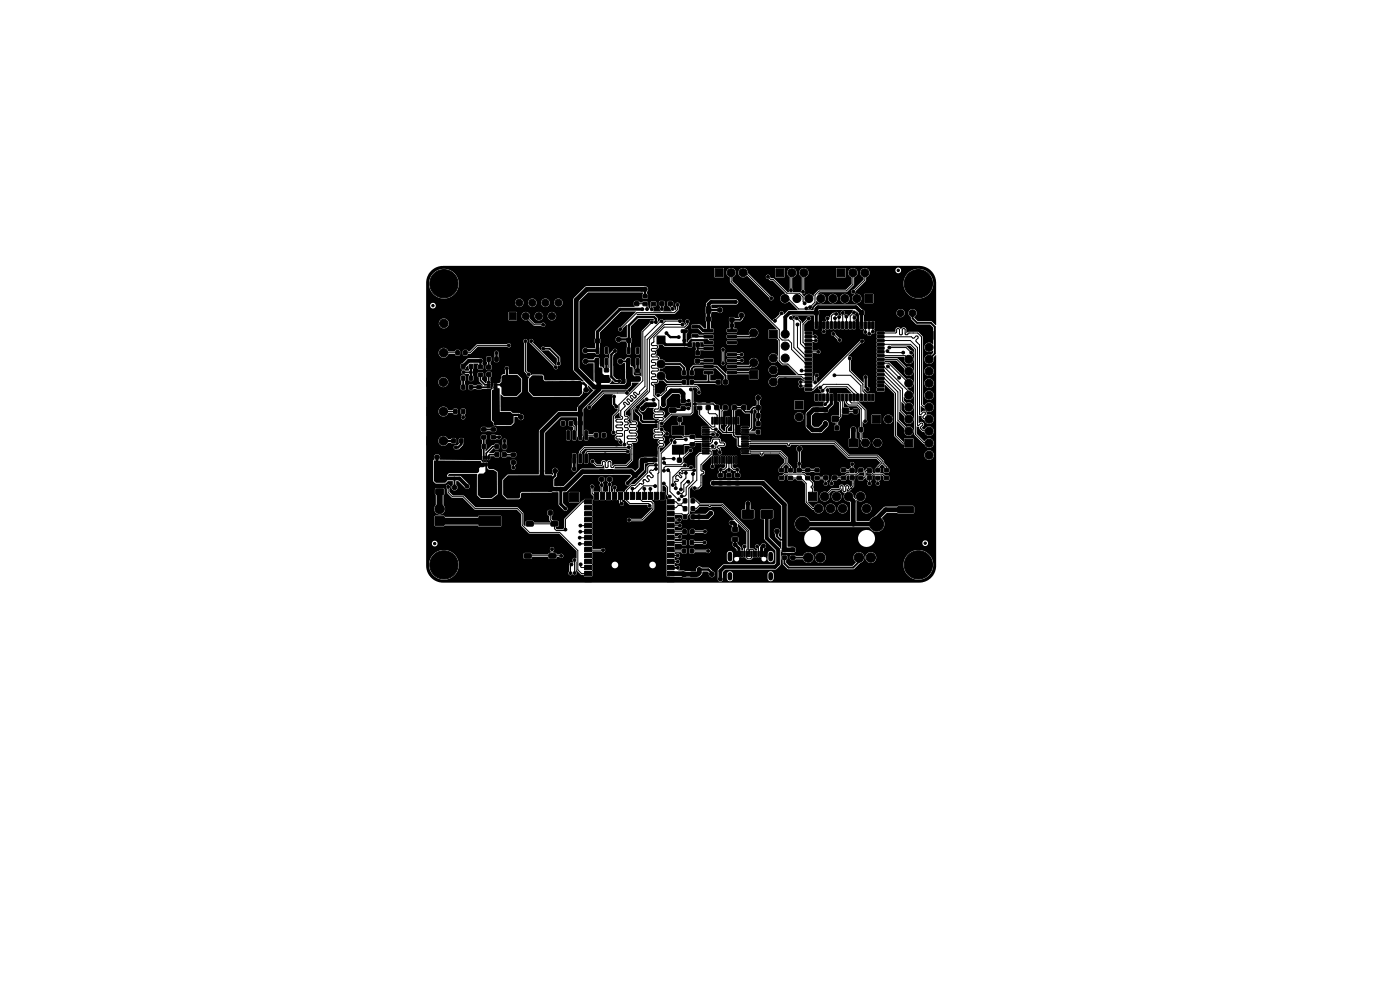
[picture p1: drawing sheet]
<svg xmlns="http://www.w3.org/2000/svg" width="297mm" height="210mm" viewBox="0 0 297 210" stroke-linecap="round" stroke-linejoin="round" font-family="sans-serif">
<g fill="#000" stroke="#000" stroke-width=".21">
<path d="M151.7 57h1.7v1.7h-1.7zM164.6 57h1.7v1.7h-1.7zM177.6 57h1.6v1.7h-1.6zM90.7 73.9h1.8v1.8h-1.8zM90.7 67.7h1.8v1.8h-1.8zM96.7 74.4h.7v.8h-.7zM97.9 77.3h.7v.8h-.7zM98.4 74.4h.7v.8h-.7zM99.6 77.3h.7v.8h-.7zM101.5 77.5h.8v.7h-.8zM101.5 79.2h.8v.6h-.8zM103.3 75.8h.7v.8h-.7z"/>
<path d="M103.3 79.1h.8v.7h-.8zM103.3 77.5h.8v.8h-.8zM105 75.8h.7v.8h-.7zM108 66.3h1.5v1.5h-1.5zM124.8 78.3h.8v.8h-.8zM124.8 71.9h.8v.8h-.8zM126.5 76l.5 .1v1.2l-.5-.1zM126.5 73.8h.5v1.2l-.5-.1zM126.4 78.3h.7v.8h-.7zM126.4 71.9h.7v.8h-.7zM127.4 76l.6 .1-.1 1.2-.5-.1zM128.2 78.2h.9v.7h-.9z"/>
<path d="M128.4 76l.5 .1v1.2l-.5-.1zM128.4 73.8h.5v1.2l-.5-.1zM131.4 78.4h.8v.9h-.8zM133 71.8h.8v.8h-.8zM133.1 76.1h.6l-.1 1.2h-.5zM133.1 73.8h.6l-.1 1.3-.5-.1zM133 78.4h.7v.9h-.7zM134.1 76.1h.5l-.1 1.2h-.5zM134.6 71.8h.7v.8h-.7zM134.7 64h.8v.8h-.8zM134.7 62.5h.8v.8h-.8zM134.8 78.3h.9v.7h-.9z"/>
<path d="M135 76.1h.6l-.1 1.2h-.5zM135 73.8h.6l-.1 1.3-.5-.1zM136.4 62.5h.9v.7h-.9zM136.4 64.1h.9v.7h-.9zM138.2 62.5h.8v.7h-.8zM138.2 64.1h.8v.7h-.8zM139.4 71.3h1.7v1.7h-1.7zM140 62.5h.8v.8h-.8zM140 64h.8v.8h-.8zM141.8 64.1h.8v.7h-.8zM141.8 62.5h.8v.8h-.8zM144.8 78.7h.7v.8h-.7z"/>
<path d="M144.5 70h1.2l.1 .5h-1.2zM146 76.2h.8v.8h-.8zM146 72.7h.7v.8h-.7zM146.4 78.7h.7v.8h-.7zM146 74.4h.7v.9h-.7zM147.6 76.2h.7v.8h-.7zM147.6 72.7h.7v.8h-.7zM146.8 70.9h1.2l.1 .5-1.2 .1zM146.8 69h1.2l.1 .5-1.2 .1zM147.6 74.4h.7v.9h-.7zM148 65.1l.7-.1 .2 .2v1l-.1 .3h-.6l-.3-.2zM148.4 67.3h.7v.8h-.7z"/>
<path d="M149.4 69.9l1.8-.1 .1 .5-1.9 .1zM149.4 71.1h1.8l.1 .5-1.9 .1zM149.4 72.4h1.8l.1 .5-1.9 .1zM149.4 73.7h1.8l.1 .4-1.9 .1zM149.4 75l1.8-.1 .1 .5-1.9 .1zM149.4 76.2h1.8l.1 .5-1.9 .1zM149.4 77.5h1.8l.1 .5h-1.9zM149.4 78.8l1.8-.1 .1 .5-1.9 .1zM149.9 67.3h.8v.8h-.8zM149.9 65.1l.7-.1 .2 .2v1l-.1 .3h-.6l-.3-.2zM154.3 78.8l1.8-.1 .1 .5-1.8 .1zM154.3 77.5h1.8l.1 .5h-1.8z"/>
<path d="M154.3 76.2h1.8l.1 .5-1.8 .1zM154.3 75l1.8-.1 .1 .5-1.8 .1zM154.3 73.7h1.8l.1 .4-1.8 .1zM154.3 72.4h1.8l.1 .5-1.8 .1zM154.3 71.1h1.8l.1 .5-1.8 .1zM154.3 69.9l1.8-.1 .1 .5-1.8 .1zM154.9 67.5h.8v.7h-.8zM154.9 65.9h.8v.8h-.8zM159 72.3h1.7v1.7h-1.7zM159 78.6h1.7v1.7h-1.7zM163.2 70h1.7v1.7h-1.7zM170.8 70.4h1.4v.4l-1.3 .1z"/>
<path d="M170.8 71.2h1.4v.4l-1.3 .1zM170.8 72h1.4v.4l-1.3 .1zM170.8 72.8h1.4v.4l-1.3 .1zM170.8 73.6h1.4v.4l-1.3 .1zM170.8 74.4h1.4v.4l-1.3 .1zM170.8 75.2h1.4v.4l-1.3 .1zM170.8 76h1.4v.4l-1.3 .1zM170.8 76.8h1.4v.4l-1.3 .1zM170.8 77.6h1.4v.4l-1.3 .1zM170.8 78.4h1.4v.4l-1.3 .1zM170.8 79.2h1.4v.4l-1.3 .1zM172.8 65.9h.8v.8h-.8z"/>
<path d="M172.9 68.3h.5v1.4l-.5-.1zM173.7 68.3h.5v1.4l-.5-.1zM174.3 65.9h.8v.8h-.8zM174.5 68.3h.5v1.4l-.5-.1zM175.3 68.3h.5v1.4l-.5-.1zM176.1 68.3h.5v1.4l-.5-.1zM176.9 68.3h.5v1.4l-.5-.1zM177.7 68.3h.5v1.4l-.5-.1zM178.5 68.3h.5v1.4l-.5-.1zM179.3 68.3h.5v1.4l-.5-.1zM180.1 68.3h.5v1.4l-.5-.1zM180.9 68.3h.5v1.4l-.5-.1z"/>
<path d="M181.7 68.3h.5v1.4l-.5-.1zM182.4 65.9h.8v.8h-.8zM182.5 68.3h.5v1.4l-.5-.1zM183.3 68.3h.5v1.4l-.5-.1zM183.4 62.5h1.8v1.7h-1.8zM184 65.9h.7v.8h-.7zM184.1 68.3h.5v1.4l-.5-.1zM184.9 68.3h.5v1.4l-.5-.1zM186.1 79.2h1.4l.1 .4-1.4 .1zM186.1 78.4h1.4l.1 .4-1.4 .1zM186.1 77.6h1.4l.1 .4-1.4 .1zM186.1 76.8h1.4l.1 .4-1.4 .1z"/>
<path d="M186.1 76h1.4l.1 .4-1.4 .1zM186.1 75.2h1.4l.1 .4-1.4 .1zM186.1 74.4h1.4l.1 .4-1.4 .1zM186.1 73.6h1.4l.1 .4-1.4 .1zM186.1 72.8h1.4l.1 .4-1.4 .1zM186.1 72h1.4l.1 .4-1.4 .1zM186.1 71.2h1.4l.1 .4-1.4 .1zM186.1 70.4h1.4l.1 .4-1.4 .1zM196.3 70.3h1.6v1.7h-1.6zM90.6 80.2h1.8v1.8h-1.8zM90.6 92.6h1.8v1.8h-1.8zM90.6 86.4h1.8v1.8h-1.8z"/>
<path d="M95.8 98h1.3l.1 .2v.6l-.2 .2-1.1-.1-.1-.2zM95.8 96.1h1.3l.1 .2v.6l-.2 .2-1.1-.1-.1-.2zM95.9 93.1h.7v.8h-.7zM96.3 86.9h.6v.8h-.6zM97.5 93.1h.7v.8h-.7zM98.2 98h1.2l.2 .2v.6l-.3 .2-1-.1-.2-.2zM98.2 96.1h1.2l.2 .2v.6l-.3 .2-1-.1-.2-.2zM97.9 79.8h.7v.8h-.7zM97.9 86.9h.7v.8h-.7zM97.9 81.7h.7v.8h-.7zM99.6 79.8h.6v.8h-.6zM99.6 81.7h.7v.8h-.7z"/>
<path d="M100.6 98.1h.8v.8h-.8zM100.6 96.6h.8v.7h-.8zM100.7 94.3h.6v.8h-.6zM101.2 81.8h.8v.7h-.8zM101.2 83.4h.8v.7h-.8zM102.2 92.4h.8v.7h-.8zM102.2 90.8h.8v.6h-.8zM102.5 98.2l.3 .1v.6l-.3-.1zM102.5 96.8h.3v.6h-.3zM102.3 94.3h.7v.8h-.7zM103 98.2l.3 .1v.6l-.3-.1zM103 96.8h.3v.6h-.3z"/>
<path d="M103.5 98.2l.3 .1v.6l-.3-.1zM103.5 96.8h.3v.6h-.3zM102.8 87.8l.6-.1 .3 .2v1l-.2 .2-.6 .1-.2-.2zM102.8 85.4h.7l.2 .1v1.1l-.2 .2h-.6l-.2-.1zM103.2 83.5h.7v.8h-.7zM103.4 81h.6v.2l-.6 .1zM103.4 81.5h.6v.2l-.6 .1zM103.4 82h.6v.2l-.6 .1zM104.2 92.4h.9v.7h-.9zM104.2 90.8h.9v.6h-.9zM105 96h.8v.8h-.8zM104.8 82h.6v.2l-.6 .1z"/>
<path d="M104.8 81.5h.6v.2l-.6 .1zM104.8 81h.6v.2l-.6 .1zM104.7 83.5h.8v.8h-.8zM104.7 87.8l.6-.1 .3 .2v1l-.2 .2-.6 .1-.2-.2zM104.7 85.4h.7l.2 .1v1.1l-.2 .2h-.6l-.2-.1zM105 94.3h.7v.8h-.7zM106.6 96h.8v.8h-.8zM107.3 79.9h1.8v3.4h-1.8zM106.7 94.3h.7v.8h-.7zM108.5 96.1h.8v.7h-.8zM108.5 97.8h.8v.6h-.8zM112.8 79.9h1.9v3.4h-1.9z"/>
<path d="M116.1 81.1h1.2l.2 .2v.6l-.3 .2-1-.1-.2-.2zM116.1 79.2h1.2l.2 .2v.6l-.3 .2-1-.1-.2-.2zM118.8 81h1.2l.1 .2v.6l-.2 .2-1.1-.1-.1-.2zM118.8 79.1h1.2l.1 .2v.6l-.2 .2-1.1-.1-.1-.2zM119.1 89.4h.7v.8h-.7zM120.3 91.4h.5l-.1 1.9-.4-.1zM120.3 96.3l.5 .1-.1 1.8h-.4zM121.1 80.9h.9v.8h-.9zM121.1 79.4h.9v.8h-.9zM120.8 89.4h.6v.8h-.6zM121.6 91.4h.5l-.1 1.9-.5-.1zM121.6 96.3l.5 .1-.1 1.8h-.5z"/>
<path d="M122.7 89.4h.8v.8h-.8zM122.8 91.4h.6l-.1 1.9-.5-.1zM122.8 96.3l.6 .1-.1 1.8h-.5zM122.7 87.5h.8v.8h-.8zM124.2 89.4h.8v.8h-.8zM124.1 91.4h.5v1.9l-.5-.1zM124.1 96.3l.5 .1v1.8h-.5zM124.3 87.5h.7v.8h-.7zM126.1 91.9h.7v.8h-.7zM127.8 91.9h.6v.8h-.6zM127.2 99.7h.8v.7h-.8zM128.2 79.8h.9v.7h-.9z"/>
<path d="M128.9 99.7h.8v.7h-.8zM134.8 80h.9v.6h-.9zM136 97.2h1.2l.2 .2-.1 .6-.2 .2-1-.1-.2-.2zM136 95.3h1.2l.2 .2-.1 .6-.2 .2-1-.1-.2-.2zM138.5 97.2h.8v.7h-.8zM138.5 95.6h.8v.8h-.8zM142.1 86.6l1.2-.1 .1 .2v.6l-.2 .2h-1.1l-.1-.3zM142.1 84.7l1.2-.1 .1 .2v.6l-.2 .2h-1.1l-.1-.3zM142.3 88.6h.7v.8h-.7zM143.7 97.2h.8v.8h-.8zM143.8 88.6h.8v.8h-.8zM144.8 80.6h.7v.9h-.7z"/>
<path d="M142.6 94.4h2.5v1.9h-2.5zM142.6 90.3h2.5v1.9h-2.5zM144.5 84.7h.8v.7h-.8zM144.5 86.3h.8v.7h-.8zM145.3 97.2h.8v.8h-.8zM146.4 80.6h.7v.9h-.7zM146.4 93.9h.9v.7h-.9zM146.4 92.3h.9v.7h-.9zM148 86.2h.8v.7h-.8zM148 84.5h.8v.7h-.8zM149.8 86.1h.9v.8h-.9zM149.8 84.5h.9v.8h-.9z"/>
<path d="M149 90.5h1.4l.1 .2-1.4 .1zM149 91h1.4l.1 .2-1.4 .1zM149 91.5h1.4l.1 .2-1.4 .1zM149 92h1.4l.1 .2-1.4 .1zM149 92.5h1.4l.1 .2-1.4 .1zM149 93h1.4l.1 .2-1.4 .1zM149 93.5h1.4l.1 .2-1.4 .1zM149 94h1.4l.1 .2-1.4 .1zM149 94.5h1.4l.1 .2-1.4 .1zM149 95h1.4l.1 .2-1.4 .1zM149 95.5h1.4l.1 .2-1.4 .1zM149 96h1.4l.1 .2-1.4 .1z"/>
<path d="M151 88.5l.3 .1-.1 1.4-.2-.1zM151 96.9h.3l-.1 1.4-.2-.1zM151.5 88.5l.3 .1-.1 1.4-.2-.1zM151.5 96.9h.3l-.1 1.4-.2-.1zM151.7 86.1h.8v.8h-.8zM151.7 84.5h.8v.8h-.8zM152 88.5l.3 .1-.1 1.4-.2-.1zM152 96.9h.3l-.1 1.4-.2-.1zM152.5 88.5l.3 .1-.1 1.4-.2-.1zM152.5 96.9h.3l-.1 1.4-.2-.1zM152 80.7h.7v.8h-.7zM153 88.5l.3 .1-.1 1.4-.2-.1z"/>
<path d="M153 96.9h.3l-.1 1.4-.2-.1zM153.5 86.1h.8v.7h-.8zM153.5 84.5h.8v.8h-.8zM153.5 88.5l.3 .1-.1 1.4-.2-.1zM153.5 96.9h.3l-.1 1.4-.2-.1zM154 88.5l.3 .1-.1 1.4-.2-.1zM154 96.9h.3l-.1 1.4-.2-.1zM153.5 80.7h.8v.8h-.8zM154.5 88.5l.3 .1-.1 1.4-.2-.1zM154.5 96.9h.3l-.1 1.4-.2-.1zM155 88.5l.3 .1-.1 1.4-.2-.1zM155 96.9h.3l-.1 1.4-.2-.1z"/>
<path d="M155.4 86.1h.8v.7h-.8zM155.4 84.5h.8v.8h-.8zM155.5 88.5l.3 .1-.1 1.4-.2-.1zM155.5 96.9h.3l-.1 1.4-.2-.1zM156 88.5l.3 .1-.1 1.4-.2-.1zM156 96.9h.3l-.1 1.4-.2-.1zM156.5 88.5l.3 .1-.1 1.4-.2-.1zM156.5 96.9h.3l-.1 1.4-.2-.1zM157.4 86.1h.8v.7h-.8zM157.4 84.5h.8v.8h-.8zM157.3 96h1.4l.1 .2-1.4 .1zM157.3 95.5h1.4l.1 .2-1.4 .1z"/>
<path d="M157.3 95h1.4l.1 .2-1.4 .1zM157.3 94.5h1.4l.1 .2-1.4 .1zM157.3 94h1.4l.1 .2-1.4 .1zM157.3 93.5h1.4l.1 .2-1.4 .1zM157.3 93h1.4l.1 .2-1.4 .1zM157.3 92.5h1.4l.1 .2-1.4 .1zM157.3 92h1.4l.1 .2-1.4 .1zM157.3 91.5h1.4l.1 .2-1.4 .1zM157.3 91h1.4l.1 .2-1.4 .1zM157.3 90.5h1.4l.1 .2-1.4 .1zM160.5 87.8h.7v.8h-.7zM160.5 89.5h.7v.8h-.7z"/>
<path d="M160.5 86.1h.7v.8h-.7zM160.5 91.2h.7v.9h-.7zM162 87.8h.8v.8h-.8zM162 89.5h.8v.8h-.8zM162 86.1h.8v.8h-.8zM162.1 91.2h.7v.9h-.7zM168.7 85.1h1.7v1.7h-1.7zM169.1 99.4h.9v.7h-.9zM170.8 80h1.4v.4l-1.3 .1zM170.8 80.8h1.4v.4l-1.3 .1zM170.8 81.6h1.4v.4l-1.3 .1zM170.8 82.4h1.4v.4l-1.3 .1z"/>
<path d="M170.9 99.4h.9v.7h-.9zM172.9 83.6h.5v1.4h-.5zM172.8 86.6h.9v.7h-.9zM172.8 88.1h.9v.8h-.9zM172.9 99.4h.9v.7h-.9zM173.7 83.6h.5v1.4h-.5zM174.5 83.6h.5v1.4h-.5zM175.3 83.6h.5v1.4h-.5zM174.7 86.6h.8v.7h-.8zM174.7 88.1h.8v.8h-.8zM174.8 99.4h.8v.8h-.8zM176.1 83.6h.5v1.4h-.5z"/>
<path d="M176.9 83.6h.5v1.4h-.5zM177.2 90.4h.7v.8h-.7zM176.7 99.4h.8v.8h-.8zM177.7 83.6h.5v1.4h-.5zM176.6 86.6h1.2v1.1h-1.2zM176.6 88.3h1.2v1.1h-1.2zM178.5 83.6h.5v1.4h-.5zM178.7 90.4h.8v.8h-.8zM179.3 83.6h.5v1.4h-.5zM178.8 86.6h1.2v1.1h-1.2zM178.8 88.3h1.2v1.1h-1.2zM180.1 83.6h.5v1.4h-.5z"/>
<path d="M180.7 90.7h.7v.9h-.7zM180.9 83.6h.5v1.4h-.5zM181.7 83.6h.5v1.4h-.5zM181.1 86.9h.8v.8h-.8zM181.1 88.4h.8v.8h-.8zM180.2 93.1h1.7v1.7h-1.7zM182.3 90.7h.7v.9h-.7zM182.5 83.6h.5v1.4h-.5zM182.2 99.4h.8v.7h-.8zM183.3 83.6h.5v1.4h-.5zM184.1 83.6h.5v1.4h-.5zM184.9 83.6h.5v1.4h-.5z"/>
<path d="M186.1 82.4h1.4l.1 .4-1.4 .1zM186.1 81.6h1.4l.1 .4-1.4 .1zM186.1 80.8h1.4l.1 .4-1.4 .1zM186.1 80h1.4l.1 .4-1.4 .1zM185.1 88.1h1.7v1.7h-1.7zM191.9 93.2h1.7v1.7h-1.7zM92.3 109.6h1.9v1.8h-1.9zM92.5 103.7h1.5l.2 .2-.1 .9-.2 .1h-1.3l-.2-.2zM92.5 100.9h1.5l.2 .2-.1 .9-.2 .1h-1.3l-.2-.2zM101.6 109.6h4.6v2h-4.6zM101.7 101.6h2.9v3.5h-2.9zM107.1 101.6h3v3.5h-3z"/>
<path d="M111.2 117.5l1.4-.1 .1 .3v.6l-.2 .1h-1.2l-.1-.2zM111.7 110.7l1.3-.1 .1 .3v.6l-.2 .1h-1.1l-.2-.2zM111.7 113.9l1.3-.1 .1 .3v.6l-.2 .1h-1.1l-.2-.2zM111.4 103.1h1.2l.2 .2v.6l-.3 .1h-1l-.2-.2zM111.4 105h1.2l.2 .2v.6l-.3 .1h-1l-.2-.2zM114.8 108.4h.8v.8h-.8zM113.8 103.1h1.3l.1 .2v.6l-.2 .1h-1.1l-.1-.2zM113.8 105h1.3l.1 .2v.6l-.2 .1h-1.1l-.1-.2zM116.4 108.4h.7v.8h-.7zM116.5 117.5l1.3-.1 .2 .3v.6l-.3 .1h-1.1l-.2-.2zM116.9 110.7l1.3-.1 .2 .3v.6l-.3 .1h-1.1l-.2-.2zM116.9 113.9l1.3-.1 .2 .3v.6l-.3 .1h-1.1l-.2-.2z"/>
<path d="M116.2 103.4h.9v.7h-.9zM116.2 104.9h.9v.8h-.9zM120.8 104.5h2v2h-2zM124 106h1.5v.9h-1.5zM124 107.3h1.5v.9h-1.5zM124 108.5h1.5v.9h-1.5zM124 109.8h1.5v.9h-1.5zM124 111.1h1.5v.9h-1.5zM124 112.3h1.5v.9h-1.5zM124 113.6h1.5v.9h-1.5zM124 114.9h1.5v.9h-1.5zM124 116.2h1.5v.9h-1.5z"/>
<path d="M124 117.4h1.5v.9h-1.5zM124 118.7h1.5v.9h-1.5zM124 120h1.5v.9h-1.5zM126.1 104.4h.9v1.5h-.9zM127.2 101.4h.8v.6h-.8zM127.4 104.4h.9v1.5h-.9zM128.6 104.4h.9v1.5h-.9zM128.9 101.4h.8v.6h-.8zM129.9 104.4h.9v1.5h-.9zM131.2 104.4h.9v1.5h-.9zM132.4 104.4h.9v1.5h-.9zM133.7 104.4h.9v1.5h-.9z"/>
<path d="M135 104.4h.9v1.5h-.9zM133.1 113.3h3.9v3.9h-3.9zM136.2 104.4h.9v1.5h-.9zM137.5 104.4h.9v1.5h-.9zM138.8 104.4h.9v1.5h-.9zM140.1 104.4h.9v1.5h-.9zM141.5 106h1.5v.9h-1.5zM141.5 120h1.5v.9h-1.5zM141.5 118.7h1.5v.9h-1.5zM141.5 117.4h1.5v.9h-1.5zM141.5 116.2h1.5v.9h-1.5zM141.5 114.9h1.5v.9h-1.5z"/>
<path d="M141.5 113.6h1.5v.9h-1.5zM141.5 112.3h1.5v.9h-1.5zM141.5 111.1h1.5v.9h-1.5zM141.5 109.8h1.5v.9h-1.5zM141.5 108.5h1.5v.9h-1.5zM141.5 107.3h1.5v.9h-1.5zM145 107.5h.7v.8h-.7zM145 105.8h.7v.9h-.7zM144.8 116.5h.7v.8h-.7zM144.8 114.7h.7v.8h-.7zM144.9 112.4h.7v.8h-.7zM145 109.2h.7v.9h-.7z"/>
<path d="M146.6 107.5h.7v.8h-.7zM146.6 105.8h.7v.9h-.7zM146.4 116.5h.7v.8h-.7zM146.4 114.7h.7v.8h-.7zM146.5 112.4h.7v.8h-.7zM146.6 109.2h.7v.9h-.7zM152.5 102.1h.8v.7h-.8zM152.5 100.5h.8v.7h-.8zM154.2 102.1h.9v.7h-.9zM154.2 100.5h.9v.7h-.9zM155.7 117h.6l-.1 1.1-.5-.1zM156 102.1h.8v.7h-.8z"/>
<path d="M156 100.5h.8v.7h-.8zM155.4 111.9h1l.1 .7-.2 .2-.8-.1-.2-.2zM155.4 114.1l1-.1 .1 .7-.2 .2h-.8l-.2-.2zM156.5 117h.6l-.1 1.1-.5-.1zM157.3 116.9l.3 .1-.1 1.1-.2-.1zM157.8 116.9l.3 .1-.1 1.1-.2-.1zM158.3 116.9l.3 .1-.1 1.1-.2-.1zM158.8 116.9l.3 .1-.1 1.1-.2-.1zM159.3 116.9l.3 .1-.1 1.1-.2-.1zM159.8 116.9l.3 .1-.1 1.1-.2-.1zM157.5 108.3h2.3v1.6h-2.3zM160.3 116.9l.3 .1-.1 1.1-.2-.1z"/>
<path d="M160.8 116.9l.3 .1-.1 1.1-.2-.1zM161.3 117h.6l-.1 1.1-.5-.1zM162.1 117h.6l-.1 1.1-.5-.1zM161.5 108.3h2.3v1.6h-2.3zM165.4 101.1h.8v.6h-.8zM165.4 99.4h.8v.7h-.8zM166 117.9h.8v.7h-.8zM166 116.3h.8v.7h-.8zM167.3 101.1h.8v.6h-.8zM167.3 99.4h.8v.7h-.8zM167.8 117.9h.8v.7h-.8zM167.8 116.3h.8v.7h-.8z"/>
<path d="M169.1 101.1h.9v.6h-.9zM171.5 104.4h1.8v1.8h-1.8zM170.9 101.1h.9v.6h-.9zM172.9 101.1h.9v.6h-.9zM174.8 101h.8v.7h-.8zM176.7 101h.8v.7h-.8zM178.5 101.1h.9v.6h-.9zM178.5 99.4h.9v.7h-.9zM180.4 101h.8v.7h-.8zM180.4 99.4h.8v.8h-.8zM182.2 101.1h.8v.6h-.8zM184 101h.8v.7h-.8z"/>
<path d="M184 99.4h.8v.8h-.8zM185.8 101.1h.8v.6h-.8zM185.8 99.4h.8v.7h-.8zM187.6 101.1h.9v.6h-.9zM187.6 99.4h.9v.7h-.9zM190.5 107.5l3.2-.1 .1 .3v1l-.2 .1h-3l-.2-.2zM190.5 103.4l3.2-.1 .1 .3v1l-.2 .1h-3l-.2-.2zM111.2 120.7l1.4-.1 .1 .3v.6l-.2 .1h-1.2l-.1-.2zM116.5 120.7l1.3-.1 .2 .3v.6l-.3 .1h-1.1l-.2-.2zM124 121.2h1.5v.9h-1.5zM124 122.5h1.5v.9h-1.5zM141.5 122.5h1.5v.9h-1.5z"/>
<path d="M141.5 121.2h1.5v.9h-1.5zM144.7 121.4h.8v.8h-.8zM144.7 119.9h.8v.8h-.8zM146.5 121.4l1.2-.1 .2 .3v.6l-.3 .1h-1l-.2-.2zM146.5 119.5l1.2-.1 .2 .3v.6l-.3 .1h-1l-.2-.2z"/>
<circle cx="92.6" cy="58.6" r=".4"/>
<circle cx="94.2" cy="57.9" r=".4"/>
<circle cx="95.8" cy="58.6" r=".4"/>
<circle cx="100.6" cy="58.4" r=".3"/>
<circle cx="101.6" cy="59.7" r=".3"/>
<circle cx="101.6" cy="57.2" r=".3"/>
<circle cx="102.6" cy="58.4" r=".3"/>
<circle cx="103.6" cy="59.7" r=".3"/>
<circle cx="103.6" cy="57.2" r=".3"/>
<circle cx="104.5" cy="58.4" r=".3"/>
<circle cx="114" cy="58.9" r=".3"/>
<circle cx="114.7" cy="57.6" r=".3"/>
<circle cx="115.3" cy="58.9" r=".3"/>
<circle cx="115.9" cy="57.6" r=".3"/>
<circle cx="116.6" cy="58.9" r=".3"/>
<circle cx="117.2" cy="57.6" r=".3"/>
<circle cx="117.8" cy="58.9" r=".3"/>
<circle cx="155.1" cy="57.8" r=".85"/>
<circle cx="157.6" cy="57.8" r=".85"/>
<circle cx="160.2" cy="57.8" r=".85"/>
<circle cx="162.9" cy="58.7" r=".3"/>
<circle cx="168" cy="57.9" r=".85"/>
<circle cx="170.5" cy="57.9" r=".85"/>
<circle cx="173.1" cy="57.9" r=".85"/>
<circle cx="180.9" cy="57.9" r=".85"/>
<circle cx="183.5" cy="57.9" r=".85"/>
<circle cx="186" cy="57.9" r=".85"/>
<circle cx="190.6" cy="57.4" r=".25"/>
<circle cx="193.2" cy="58.6" r=".4"/>
<circle cx="194.8" cy="57.9" r=".4"/>
<circle cx="196.4" cy="58.6" r=".4"/>
<circle cx="91.9" cy="64.8" r=".25"/>
<circle cx="91.9" cy="60.2" r=".4"/>
<circle cx="92.6" cy="61.8" r=".4"/>
<circle cx="94.1" cy="74.8" r=".9"/>
<circle cx="94.1" cy="68.6" r=".9"/>
<circle cx="94.2" cy="60.2" r="3"/>
<circle cx="94.2" cy="62.4" r=".4"/>
<circle cx="95.8" cy="61.8" r=".4"/>
<circle cx="95.9" cy="71.1" r=".3"/>
<circle cx="96.4" cy="60.2" r=".4"/>
<circle cx="96.5" cy="72.4" r=".3"/>
<circle cx="96.5" cy="69.9" r=".3"/>
<circle cx="97.2" cy="71.1" r=".3"/>
<circle cx="97.8" cy="69.9" r=".3"/>
<circle cx="97.8" cy="72.4" r=".3"/>
<circle cx="98.3" cy="79" r=".3"/>
<circle cx="98.4" cy="71.1" r=".3"/>
<circle cx="99.9" cy="79" r=".3"/>
<circle cx="100.6" cy="61" r=".3"/>
<circle cx="101.6" cy="62.2" r=".3"/>
<circle cx="101.8" cy="65.6" r="2.4"/>
<circle cx="101.9" cy="76.6" r=".4"/>
<circle cx="102.6" cy="61" r=".3"/>
<circle cx="103.6" cy="62.2" r=".3"/>
<circle cx="104.5" cy="61" r=".3"/>
<circle cx="105" cy="79" r=".3"/>
<circle cx="105" cy="78" r=".3"/>
<circle cx="105.3" cy="74.8" r=".3"/>
<circle cx="106" cy="78" r=".3"/>
<circle cx="106" cy="79" r=".3"/>
<circle cx="107.5" cy="78.1" r=".3"/>
<circle cx="108" cy="73.3" r=".3"/>
<circle cx="110.2" cy="64.2" r=".75"/>
<circle cx="111.5" cy="72.4" r=".3"/>
<circle cx="111.5" cy="67.1" r=".75"/>
<circle cx="112.2" cy="79.4" r=".3"/>
<circle cx="112.7" cy="72.4" r=".3"/>
<circle cx="112.9" cy="64.2" r=".75"/>
<circle cx="114" cy="61.4" r=".3"/>
<circle cx="114.3" cy="67.1" r=".75"/>
<circle cx="114.7" cy="62.7" r=".3"/>
<circle cx="114.7" cy="60.2" r=".3"/>
<circle cx="115.2" cy="74" r=".3"/>
<circle cx="115.2" cy="68.9" r=".3"/>
<circle cx="115.3" cy="61.4" r=".3"/>
<circle cx="115.7" cy="64.2" r=".75"/>
<circle cx="115.9" cy="62.7" r=".3"/>
<circle cx="115.9" cy="60.2" r=".3"/>
<circle cx="116.6" cy="61.4" r=".3"/>
<circle cx="117.1" cy="67.1" r=".75"/>
<circle cx="117.2" cy="60.2" r=".3"/>
<circle cx="117.2" cy="62.7" r=".3"/>
<circle cx="117.8" cy="61.4" r=".3"/>
<circle cx="117.9" cy="77.9" r=".3"/>
<circle cx="118.5" cy="64.2" r=".75"/>
<circle cx="118.5" cy="77.1" r=".3"/>
<circle cx="118.9" cy="78.3" r=".3"/>
<circle cx="119.9" cy="67.1" r=".75"/>
<circle cx="120.1" cy="78.3" r=".3"/>
<circle cx="121" cy="77.1" r=".3"/>
<circle cx="121.1" cy="78.3" r=".3"/>
<circle cx="124.2" cy="74.4" r=".5"/>
<circle cx="124.2" cy="76.6" r=".5"/>
<circle cx="126.8" cy="65.6" r="2.4"/>
<circle cx="128" cy="70.4" r=".3"/>
<circle cx="128" cy="71.2" r=".3"/>
<circle cx="128" cy="72" r=".3"/>
<circle cx="128.8" cy="70.4" r=".3"/>
<circle cx="128.8" cy="71.2" r=".3"/>
<circle cx="128.8" cy="72" r=".3"/>
<circle cx="129.6" cy="70.4" r=".3"/>
<circle cx="129.6" cy="71.2" r=".3"/>
<circle cx="129.6" cy="72" r=".3"/>
<circle cx="130.3" cy="73.3" r=".4"/>
<circle cx="130.5" cy="74.4" r=".3"/>
<circle cx="131.2" cy="72" r=".5"/>
<circle cx="131.6" cy="76.7" r=".5"/>
<circle cx="131.6" cy="69.8" r=".3"/>
<circle cx="132.1" cy="79.9" r=".3"/>
<circle cx="134.7" cy="70.9" r=".3"/>
<circle cx="134.9" cy="69.8" r=".3"/>
<circle cx="135" cy="68.8" r=".3"/>
<circle cx="136.3" cy="65.6" r=".3"/>
<circle cx="136.8" cy="61.4" r=".45"/>
<circle cx="137.3" cy="65.6" r=".3"/>
<circle cx="138.3" cy="65.6" r=".3"/>
<circle cx="138.3" cy="68.3" r=".3"/>
<circle cx="139.1" cy="68.3" r=".3"/>
<circle cx="140.2" cy="79.8" r=".85"/>
<circle cx="140.2" cy="77.2" r=".85"/>
<circle cx="140.2" cy="74.7" r=".85"/>
<circle cx="140.4" cy="68.2" r=".3"/>
<circle cx="140.4" cy="65.5" r=".3"/>
<circle cx="141.4" cy="70.7" r=".3"/>
<circle cx="142.7" cy="65.5" r=".3"/>
<circle cx="143.7" cy="64.6" r=".3"/>
<circle cx="144" cy="71.5" r=".3"/>
<circle cx="144.3" cy="68.1" r=".3"/>
<circle cx="144.8" cy="68.8" r=".3"/>
<circle cx="145.2" cy="72.2" r=".3"/>
<circle cx="145.3" cy="60.7" r=".3"/>
<circle cx="145.3" cy="61.9" r=".3"/>
<circle cx="145.8" cy="68.2" r=".3"/>
<circle cx="146.5" cy="60.7" r=".3"/>
<circle cx="146.5" cy="61.9" r=".3"/>
<circle cx="150.2" cy="61.4" r=".3"/>
<circle cx="150.2" cy="62.6" r=".3"/>
<circle cx="151.5" cy="61.4" r=".3"/>
<circle cx="151.5" cy="62.6" r=".3"/>
<circle cx="152.1" cy="70.9" r=".3"/>
<circle cx="152.1" cy="72.1" r=".3"/>
<circle cx="152.2" cy="67.5" r=".3"/>
<circle cx="152.2" cy="68.7" r=".3"/>
<circle cx="152.7" cy="65.8" r=".5"/>
<circle cx="153.3" cy="70.9" r=".3"/>
<circle cx="153.3" cy="72.1" r=".3"/>
<circle cx="153.4" cy="74.2" r=".3"/>
<circle cx="153.4" cy="77.1" r=".3"/>
<circle cx="153.4" cy="67.5" r=".3"/>
<circle cx="153.4" cy="68.7" r=".3"/>
<circle cx="155.3" cy="69.1" r=".4"/>
<circle cx="156.1" cy="64.1" r=".3"/>
<circle cx="157.3" cy="66.9" r=".5"/>
<circle cx="157.3" cy="75.2" r=".3"/>
<circle cx="157.4" cy="76.5" r=".3"/>
<circle cx="159.2" cy="66.5" r=".3"/>
<circle cx="159.2" cy="67.7" r=".3"/>
<circle cx="159.9" cy="70.6" r=".85"/>
<circle cx="159.9" cy="76.9" r=".85"/>
<circle cx="160.5" cy="66.5" r=".3"/>
<circle cx="160.5" cy="67.7" r=".3"/>
<circle cx="163.6" cy="63.3" r=".3"/>
<circle cx="164" cy="73.4" r=".85"/>
<circle cx="164" cy="76" r=".85"/>
<circle cx="164" cy="78.5" r=".85"/>
<circle cx="164.4" cy="68.1" r=".3"/>
<circle cx="165.8" cy="66.4" r=".3"/>
<circle cx="166.5" cy="63.3" r=".85"/>
<circle cx="166.6" cy="76" r=".85"/>
<circle cx="166.6" cy="78.5" r=".85"/>
<circle cx="166.6" cy="70.9" r=".85"/>
<circle cx="166.6" cy="73.4" r=".85"/>
<circle cx="167.8" cy="67.4" r=".3"/>
<circle cx="167.8" cy="61.6" r=".3"/>
<circle cx="169" cy="67.5" r=".3"/>
<circle cx="169.1" cy="63.3" r=".85"/>
<circle cx="169.2" cy="68.8" r=".3"/>
<circle cx="170" cy="78.6" r=".3"/>
<circle cx="170.3" cy="61.9" r=".3"/>
<circle cx="170.7" cy="64.3" r=".3"/>
<circle cx="171.1" cy="65.4" r=".3"/>
<circle cx="171.6" cy="67.6" r=".3"/>
<circle cx="171.6" cy="63.3" r=".85"/>
<circle cx="171.8" cy="65.2" r=".3"/>
<circle cx="172.9" cy="71.4" r=".3"/>
<circle cx="173.1" cy="72.3" r=".3"/>
<circle cx="173.3" cy="79.6" r=".3"/>
<circle cx="173.6" cy="74.6" r=".3"/>
<circle cx="174.1" cy="63.3" r=".85"/>
<circle cx="174.8" cy="70.4" r=".3"/>
<circle cx="175.6" cy="67.5" r=".3"/>
<circle cx="176.7" cy="63.3" r=".85"/>
<circle cx="176.8" cy="70.8" r=".3"/>
<circle cx="176.9" cy="75.2" r=".3"/>
<circle cx="176.9" cy="74" r=".3"/>
<circle cx="177" cy="79.6" r=".3"/>
<circle cx="177.1" cy="67.5" r=".3"/>
<circle cx="177.4" cy="66.6" r=".3"/>
<circle cx="178" cy="67.3" r=".3"/>
<circle cx="178.1" cy="72.1" r=".3"/>
<circle cx="178.1" cy="74" r=".3"/>
<circle cx="178.1" cy="75.2" r=".3"/>
<circle cx="178.8" cy="66.4" r=".3"/>
<circle cx="179.2" cy="63.3" r=".85"/>
<circle cx="179.6" cy="67.2" r=".3"/>
<circle cx="180" cy="72.1" r=".3"/>
<circle cx="180" cy="70.9" r=".3"/>
<circle cx="180.3" cy="76" r=".3"/>
<circle cx="181" cy="61.9" r=".3"/>
<circle cx="181.2" cy="66.3" r=".3"/>
<circle cx="181.2" cy="72.1" r=".3"/>
<circle cx="181.2" cy="70.9" r=".3"/>
<circle cx="181.3" cy="67.4" r=".3"/>
<circle cx="181.8" cy="63.3" r=".85"/>
<circle cx="182" cy="76.6" r=".3"/>
<circle cx="182" cy="79.1" r=".3"/>
<circle cx="182" cy="77.8" r=".3"/>
<circle cx="182.9" cy="72.4" r=".3"/>
<circle cx="183.6" cy="70.4" r=".3"/>
<circle cx="183.6" cy="80" r=".3"/>
<circle cx="184.4" cy="70.8" r=".3"/>
<circle cx="185.2" cy="70.4" r=".3"/>
<circle cx="186.4" cy="66.1" r=".3"/>
<circle cx="186.4" cy="67.3" r=".3"/>
<circle cx="186.9" cy="62.3" r=".3"/>
<circle cx="186.9" cy="63.5" r=".3"/>
<circle cx="187.6" cy="66.1" r=".3"/>
<circle cx="187.6" cy="67.3" r=".3"/>
<circle cx="188.1" cy="62.3" r=".3"/>
<circle cx="188.1" cy="63.5" r=".3"/>
<circle cx="188.3" cy="74.5" r=".3"/>
<circle cx="188.4" cy="77.7" r=".3"/>
<circle cx="188.7" cy="73.7" r=".3"/>
<circle cx="191" cy="66.4" r=".72"/>
<circle cx="191.6" cy="74.8" r=".3"/>
<circle cx="192.6" cy="60.2" r=".4"/>
<circle cx="192.8" cy="76.2" r=".85"/>
<circle cx="192.8" cy="78.8" r=".85"/>
<circle cx="193.2" cy="61.8" r=".4"/>
<circle cx="193.3" cy="74.8" r=".3"/>
<circle cx="193.6" cy="66.4" r=".72"/>
<circle cx="194.8" cy="60.2" r="3"/>
<circle cx="194.8" cy="62.4" r=".4"/>
<circle cx="196.1" cy="66.4" r=".72"/>
<circle cx="196.4" cy="61.8" r=".4"/>
<circle cx="197.1" cy="60.2" r=".4"/>
<circle cx="197.1" cy="78.8" r=".85"/>
<circle cx="197.1" cy="76.2" r=".85"/>
<circle cx="197.1" cy="73.7" r=".85"/>
<circle cx="92.7" cy="97" r=".5"/>
<circle cx="92.8" cy="99.2" r=".3"/>
<circle cx="92.8" cy="98.4" r=".3"/>
<circle cx="93.6" cy="99.2" r=".3"/>
<circle cx="93.6" cy="98.4" r=".3"/>
<circle cx="94" cy="93.5" r=".9"/>
<circle cx="94" cy="81.1" r=".9"/>
<circle cx="94.1" cy="87.3" r=".9"/>
<circle cx="94.4" cy="99.2" r=".3"/>
<circle cx="94.4" cy="98.4" r=".3"/>
<circle cx="95.5" cy="85" r=".3"/>
<circle cx="96" cy="86" r=".3"/>
<circle cx="96" cy="84" r=".3"/>
<circle cx="96.5" cy="85" r=".3"/>
<circle cx="96.7" cy="94.9" r=".3"/>
<circle cx="97" cy="86" r=".3"/>
<circle cx="97" cy="84" r=".3"/>
<circle cx="97.5" cy="85" r=".3"/>
<circle cx="98.3" cy="88.5" r=".3"/>
<circle cx="100" cy="86" r=".3"/>
<circle cx="100" cy="85" r=".3"/>
<circle cx="100" cy="89" r=".3"/>
<circle cx="100" cy="88" r=".3"/>
<circle cx="100" cy="87" r=".3"/>
<circle cx="101" cy="99.8" r=".3"/>
<circle cx="101" cy="86" r=".3"/>
<circle cx="101" cy="85" r=".3"/>
<circle cx="101" cy="88" r=".3"/>
<circle cx="101" cy="89" r=".3"/>
<circle cx="101" cy="87" r=".3"/>
<circle cx="105" cy="80" r=".3"/>
<circle cx="105" cy="98" r=".3"/>
<circle cx="105" cy="99" r=".3"/>
<circle cx="105.1" cy="89.9" r=".3"/>
<circle cx="105.9" cy="92.7" r=".3"/>
<circle cx="106" cy="80" r=".3"/>
<circle cx="106" cy="99" r=".3"/>
<circle cx="106" cy="98" r=".3"/>
<circle cx="106.4" cy="88" r=".3"/>
<circle cx="106.4" cy="88.8" r=".3"/>
<circle cx="106.4" cy="89.6" r=".3"/>
<circle cx="107" cy="99" r=".3"/>
<circle cx="107" cy="98" r=".3"/>
<circle cx="107" cy="93.5" r=".3"/>
<circle cx="107.2" cy="88.8" r=".3"/>
<circle cx="107.2" cy="88" r=".3"/>
<circle cx="107.2" cy="89.6" r=".3"/>
<circle cx="107.5" cy="86.2" r=".3"/>
<circle cx="108" cy="88" r=".3"/>
<circle cx="108" cy="88.8" r=".3"/>
<circle cx="108" cy="89.6" r=".3"/>
<circle cx="108.7" cy="86.3" r=".3"/>
<circle cx="108.9" cy="99.2" r=".3"/>
<circle cx="110" cy="86.3" r=".3"/>
<circle cx="110.5" cy="88.5" r=".5"/>
<circle cx="110.5" cy="91" r=".3"/>
<circle cx="111" cy="90" r=".3"/>
<circle cx="111" cy="98" r=".3"/>
<circle cx="111" cy="99" r=".3"/>
<circle cx="111" cy="92" r=".3"/>
<circle cx="111.3" cy="86.3" r=".3"/>
<circle cx="111.5" cy="91" r=".3"/>
<circle cx="112" cy="90" r=".3"/>
<circle cx="112" cy="98" r=".3"/>
<circle cx="112" cy="99" r=".3"/>
<circle cx="112" cy="92" r=".3"/>
<circle cx="112.5" cy="91" r=".3"/>
<circle cx="112.6" cy="86.3" r=".3"/>
<circle cx="113.8" cy="86.2" r=".3"/>
<circle cx="115.1" cy="86.1" r=".3"/>
<circle cx="115.7" cy="87.4" r=".3"/>
<circle cx="115.7" cy="84.8" r=".3"/>
<circle cx="116.3" cy="86.1" r=".3"/>
<circle cx="116.6" cy="94.8" r=".3"/>
<circle cx="117" cy="84.8" r=".3"/>
<circle cx="117" cy="87.4" r=".3"/>
<circle cx="117.2" cy="96" r=".3"/>
<circle cx="117.2" cy="93.5" r=".3"/>
<circle cx="117.6" cy="86.1" r=".3"/>
<circle cx="117.8" cy="99.9" r=".5"/>
<circle cx="117.8" cy="94.8" r=".3"/>
<circle cx="118.5" cy="93.5" r=".3"/>
<circle cx="118.5" cy="96" r=".3"/>
<circle cx="118.7" cy="83.5" r=".3"/>
<circle cx="119.1" cy="94.8" r=".3"/>
<circle cx="121" cy="94.2" r=".3"/>
<circle cx="121" cy="95.4" r=".3"/>
<circle cx="121.8" cy="99.5" r=".4"/>
<circle cx="121.8" cy="85.5" r=".97"/>
<circle cx="122.2" cy="94.2" r=".3"/>
<circle cx="122.2" cy="95.4" r=".3"/>
<circle cx="122.9" cy="99" r=".3"/>
<circle cx="122.9" cy="81.3" r=".45"/>
<circle cx="124.3" cy="82.7" r=".5"/>
<circle cx="125" cy="86.4" r=".3"/>
<circle cx="125.7" cy="97.9" r=".3"/>
<circle cx="128.4" cy="96.4" r=".3"/>
<circle cx="128.4" cy="86.8" r=".3"/>
<circle cx="128.5" cy="93.8" r=".3"/>
<circle cx="128.5" cy="87.9" r=".3"/>
<circle cx="128.5" cy="90.7" r=".3"/>
<circle cx="128.5" cy="89.3" r=".3"/>
<circle cx="128.5" cy="85.7" r=".3"/>
<circle cx="128.5" cy="97.3" r=".3"/>
<circle cx="128.9" cy="84.5" r=".3"/>
<circle cx="130.1" cy="91.8" r=".3"/>
<circle cx="130.3" cy="84.1" r=".3"/>
<circle cx="130.7" cy="86.3" r=".3"/>
<circle cx="130.8" cy="94.3" r=".3"/>
<circle cx="130.9" cy="88.3" r=".3"/>
<circle cx="131.4" cy="80.8" r=".3"/>
<circle cx="131.7" cy="93.8" r=".3"/>
<circle cx="132.2" cy="81" r=".3"/>
<circle cx="132.5" cy="94.3" r=".3"/>
<circle cx="133" cy="83.4" r=".3"/>
<circle cx="133.2" cy="95.8" r=".3"/>
<circle cx="133.4" cy="87.8" r=".3"/>
<circle cx="133.4" cy="94.9" r=".3"/>
<circle cx="135" cy="87.1" r=".3"/>
<circle cx="135.3" cy="86.4" r=".3"/>
<circle cx="136" cy="91.3" r=".3"/>
<circle cx="136" cy="92.4" r=".3"/>
<circle cx="136" cy="93.5" r=".3"/>
<circle cx="136.1" cy="94.5" r=".3"/>
<circle cx="136.3" cy="86.7" r=".3"/>
<circle cx="137.2" cy="84.7" r=".3"/>
<circle cx="137.5" cy="86.8" r=".3"/>
<circle cx="138.3" cy="95.2" r=".3"/>
<circle cx="138.6" cy="84.8" r=".3"/>
<circle cx="138.8" cy="85.8" r=".4"/>
<circle cx="139.2" cy="98.7" r=".3"/>
<circle cx="139.2" cy="99.5" r=".3"/>
<circle cx="139.2" cy="89.5" r=".3"/>
<circle cx="139.6" cy="83.8" r=".3"/>
<circle cx="140.2" cy="82.3" r=".85"/>
<circle cx="140.4" cy="91.1" r=".3"/>
<circle cx="140.4" cy="89.8" r=".3"/>
<circle cx="140.7" cy="85.8" r=".4"/>
<circle cx="140.8" cy="97.3" r=".3"/>
<circle cx="140.8" cy="99.8" r=".3"/>
<circle cx="140.9" cy="98.2" r=".3"/>
<circle cx="141.5" cy="92" r=".3"/>
<circle cx="141.7" cy="99.7" r=".3"/>
<circle cx="142.4" cy="93.4" r=".3"/>
<circle cx="142.9" cy="97.3" r=".3"/>
<circle cx="143.1" cy="93.8" r=".3"/>
<circle cx="143.9" cy="84.1" r=".3"/>
<circle cx="145.3" cy="98.7" r=".3"/>
<circle cx="145.5" cy="93.2" r=".3"/>
<circle cx="146.1" cy="86.6" r=".3"/>
<circle cx="146.1" cy="85" r=".3"/>
<circle cx="146.5" cy="95.6" r=".3"/>
<circle cx="146.6" cy="82.6" r=".3"/>
<circle cx="146.6" cy="99.1" r=".3"/>
<circle cx="147" cy="98" r=".3"/>
<circle cx="147" cy="97" r=".3"/>
<circle cx="147.2" cy="99.8" r=".3"/>
<circle cx="147.3" cy="96.2" r=".3"/>
<circle cx="147.4" cy="85.7" r=".3"/>
<circle cx="147.8" cy="95.4" r=".3"/>
<circle cx="148.3" cy="83.3" r=".3"/>
<circle cx="150" cy="82.2" r=".3"/>
<circle cx="151" cy="82.2" r=".3"/>
<circle cx="151.1" cy="99" r=".3"/>
<circle cx="151.2" cy="94.7" r=".3"/>
<circle cx="151.3" cy="92.2" r=".3"/>
<circle cx="151.9" cy="91.1" r=".3"/>
<circle cx="151.9" cy="94" r=".3"/>
<circle cx="152" cy="82.2" r=".3"/>
<circle cx="152.2" cy="92.3" r=".3"/>
<circle cx="152.7" cy="96" r=".3"/>
<circle cx="152.9" cy="99.7" r=".3"/>
<circle cx="153" cy="82.2" r=".3"/>
<circle cx="153.9" cy="95.3" r=".3"/>
<circle cx="154" cy="82.2" r=".3"/>
<circle cx="154.4" cy="92.6" r=".3"/>
<circle cx="154.6" cy="96.1" r=".3"/>
<circle cx="154.6" cy="99.7" r=".3"/>
<circle cx="155" cy="82.2" r=".3"/>
<circle cx="155.5" cy="93.6" r=".3"/>
<circle cx="156" cy="82.2" r=".3"/>
<circle cx="156.4" cy="99.6" r=".3"/>
<circle cx="157" cy="82.2" r=".3"/>
<circle cx="158" cy="82.2" r=".3"/>
<circle cx="159" cy="82.2" r=".3"/>
<circle cx="159.5" cy="87.4" r=".3"/>
<circle cx="160" cy="92.9" r=".3"/>
<circle cx="160" cy="94.9" r=".3"/>
<circle cx="160" cy="82.2" r=".3"/>
<circle cx="160.8" cy="84.4" r=".5"/>
<circle cx="161" cy="94.9" r=".3"/>
<circle cx="161" cy="82.2" r=".3"/>
<circle cx="161" cy="92.9" r=".3"/>
<circle cx="161.3" cy="99.1" r=".3"/>
<circle cx="161.3" cy="97.8" r=".3"/>
<circle cx="162" cy="92.9" r=".3"/>
<circle cx="162" cy="94.9" r=".3"/>
<circle cx="162.6" cy="97.8" r=".3"/>
<circle cx="162.6" cy="99.1" r=".3"/>
<circle cx="163" cy="95" r=".3"/>
<circle cx="163" cy="92.8" r=".3"/>
<circle cx="163.8" cy="90.2" r=".3"/>
<circle cx="163.8" cy="99.1" r=".3"/>
<circle cx="163.8" cy="91.4" r=".3"/>
<circle cx="163.8" cy="85.1" r=".3"/>
<circle cx="163.8" cy="86.4" r=".3"/>
<circle cx="163.8" cy="97.8" r=".3"/>
<circle cx="164" cy="95" r=".3"/>
<circle cx="164" cy="92.8" r=".3"/>
<circle cx="164" cy="81" r=".85"/>
<circle cx="165" cy="92.9" r=".3"/>
<circle cx="165" cy="95" r=".3"/>
<circle cx="165.1" cy="91.4" r=".3"/>
<circle cx="165.1" cy="85.1" r=".3"/>
<circle cx="165.1" cy="86.4" r=".3"/>
<circle cx="165.1" cy="97.8" r=".3"/>
<circle cx="166" cy="92.9" r=".3"/>
<circle cx="166" cy="95.1" r=".3"/>
<circle cx="166.4" cy="85.1" r=".3"/>
<circle cx="166.4" cy="86.4" r=".3"/>
<circle cx="166.6" cy="81" r=".85"/>
<circle cx="167" cy="92.9" r=".3"/>
<circle cx="169.5" cy="88.5" r=".85"/>
<circle cx="169.5" cy="98.4" r=".3"/>
<circle cx="169.6" cy="95.2" r=".5"/>
<circle cx="169.8" cy="81" r=".3"/>
<circle cx="169.9" cy="81.9" r=".3"/>
<circle cx="171.2" cy="92.8" r=".3"/>
<circle cx="171.3" cy="95" r=".3"/>
<circle cx="172.5" cy="92.8" r=".3"/>
<circle cx="172.6" cy="95" r=".3"/>
<circle cx="172.9" cy="81.1" r=".3"/>
<circle cx="173.9" cy="92.8" r=".3"/>
<circle cx="173.9" cy="95.1" r=".3"/>
<circle cx="174" cy="82.2" r=".3"/>
<circle cx="174.5" cy="82.9" r=".3"/>
<circle cx="175" cy="85.8" r=".3"/>
<circle cx="175.1" cy="89.8" r=".4"/>
<circle cx="175.2" cy="92.8" r=".3"/>
<circle cx="175.2" cy="95.1" r=".3"/>
<circle cx="175.6" cy="82.8" r=".3"/>
<circle cx="176.6" cy="95" r=".3"/>
<circle cx="180.8" cy="98.5" r=".3"/>
<circle cx="183.5" cy="89.4" r=".3"/>
<circle cx="183.6" cy="93.9" r=".85"/>
<circle cx="184.1" cy="82.6" r=".3"/>
<circle cx="186.2" cy="93.9" r=".85"/>
<circle cx="188.5" cy="88.9" r=".85"/>
<circle cx="188.7" cy="93.9" r=".85"/>
<circle cx="190.5" cy="99.1" r=".3"/>
<circle cx="190.7" cy="80.1" r=".3"/>
<circle cx="191.8" cy="99.1" r=".3"/>
<circle cx="192.8" cy="88.9" r=".85"/>
<circle cx="192.8" cy="83.8" r=".85"/>
<circle cx="192.8" cy="81.3" r=".85"/>
<circle cx="192.8" cy="91.5" r=".85"/>
<circle cx="192.8" cy="86.4" r=".85"/>
<circle cx="197.1" cy="81.3" r=".85"/>
<circle cx="197.1" cy="99.1" r=".85"/>
<circle cx="197.1" cy="83.8" r=".85"/>
<circle cx="197.1" cy="86.4" r=".85"/>
<circle cx="197.1" cy="88.9" r=".85"/>
<circle cx="197.1" cy="96.5" r=".85"/>
<circle cx="197.1" cy="91.5" r=".85"/>
<circle cx="197.1" cy="94" r=".85"/>
<circle cx="91.9" cy="119.8" r=".4"/>
<circle cx="92.2" cy="115.3" r=".25"/>
<circle cx="92.6" cy="118.2" r=".4"/>
<circle cx="92.8" cy="100" r=".3"/>
<circle cx="93.3" cy="108" r="1"/>
<circle cx="93.6" cy="100" r=".3"/>
<circle cx="94.2" cy="119.8" r="3"/>
<circle cx="94.2" cy="117.6" r=".4"/>
<circle cx="94.4" cy="100" r=".3"/>
<circle cx="95.1" cy="103.3" r=".3"/>
<circle cx="95.8" cy="118.2" r=".4"/>
<circle cx="96.4" cy="119.8" r=".4"/>
<circle cx="96.4" cy="103.4" r=".5"/>
<circle cx="99.1" cy="103.2" r=".4"/>
<circle cx="100.3" cy="114.3" r=".3"/>
<circle cx="100.3" cy="113" r=".3"/>
<circle cx="101.6" cy="114.3" r=".3"/>
<circle cx="101.6" cy="113" r=".3"/>
<circle cx="102.9" cy="119.4" r=".3"/>
<circle cx="102.9" cy="113" r=".3"/>
<circle cx="102.9" cy="114.3" r=".3"/>
<circle cx="104.1" cy="119.4" r=".3"/>
<circle cx="104.1" cy="113" r=".3"/>
<circle cx="104.1" cy="114.3" r=".3"/>
<circle cx="104.4" cy="100.8" r=".3"/>
<circle cx="105.4" cy="113" r=".3"/>
<circle cx="105.4" cy="114.3" r=".3"/>
<circle cx="111" cy="100" r=".3"/>
<circle cx="112" cy="100" r=".3"/>
<circle cx="115" cy="100.9" r=".4"/>
<circle cx="117.1" cy="116.5" r=".3"/>
<circle cx="119.1" cy="117.9" r=".3"/>
<circle cx="119.2" cy="115.2" r=".3"/>
<circle cx="119.2" cy="116" r=".3"/>
<circle cx="119.2" cy="116.8" r=".3"/>
<circle cx="119.9" cy="107.9" r=".3"/>
<circle cx="120" cy="112.3" r=".3"/>
<circle cx="120" cy="115.2" r=".3"/>
<circle cx="120" cy="116" r=".3"/>
<circle cx="120" cy="116.8" r=".3"/>
<circle cx="121.2" cy="119.7" r=".3"/>
<circle cx="121.9" cy="118.8" r=".3"/>
<circle cx="123" cy="115.4" r=".3"/>
<circle cx="123" cy="114.1" r=".3"/>
<circle cx="123.1" cy="112.8" r=".3"/>
<circle cx="123.1" cy="111.5" r=".3"/>
<circle cx="123.2" cy="119.7" r=".3"/>
<circle cx="125.6" cy="103.2" r=".3"/>
<circle cx="127.6" cy="102.9" r=".3"/>
<circle cx="127.9" cy="116.7" r=".3"/>
<circle cx="129.3" cy="102.7" r=".3"/>
<circle cx="130.4" cy="106.4" r=".3"/>
<circle cx="130.4" cy="107.2" r=".3"/>
<circle cx="130.4" cy="103.4" r=".3"/>
<circle cx="131.2" cy="107.2" r=".3"/>
<circle cx="131.9" cy="106.9" r=".3"/>
<circle cx="133.1" cy="102.5" r=".3"/>
<circle cx="133.5" cy="110.3" r=".3"/>
<circle cx="133.6" cy="115.9" r=".3"/>
<circle cx="133.6" cy="114.5" r=".3"/>
<circle cx="134.2" cy="103.7" r=".3"/>
<circle cx="134.3" cy="116.6" r=".3"/>
<circle cx="134.3" cy="113.8" r=".3"/>
<circle cx="134.3" cy="115.2" r=".3"/>
<circle cx="134.7" cy="100.9" r=".45"/>
<circle cx="135" cy="115.9" r=".3"/>
<circle cx="135" cy="114.5" r=".3"/>
<circle cx="135.7" cy="116.6" r=".3"/>
<circle cx="135.7" cy="113.8" r=".3"/>
<circle cx="135.7" cy="115.2" r=".3"/>
<circle cx="136.4" cy="115.9" r=".3"/>
<circle cx="136.4" cy="114.5" r=".3"/>
<circle cx="136.7" cy="103.7" r=".3"/>
<circle cx="137.8" cy="107.3" r=".3"/>
<circle cx="138" cy="103.7" r=".3"/>
<circle cx="139" cy="103.1" r=".3"/>
<circle cx="140.8" cy="102.6" r=".3"/>
<circle cx="142.1" cy="105.3" r=".3"/>
<circle cx="142.7" cy="102.9" r=".3"/>
<circle cx="143.4" cy="103.6" r=".3"/>
<circle cx="143.8" cy="117.8" r=".3"/>
<circle cx="143.8" cy="119.1" r=".3"/>
<circle cx="143.9" cy="104.6" r=".3"/>
<circle cx="144" cy="106" r=".3"/>
<circle cx="144.1" cy="110.3" r=".3"/>
<circle cx="144.2" cy="113.9" r=".3"/>
<circle cx="144.2" cy="111.5" r=".3"/>
<circle cx="144.5" cy="103.8" r=".3"/>
<circle cx="144.6" cy="105.3" r=".3"/>
<circle cx="145.5" cy="100.3" r=".3"/>
<circle cx="146" cy="102.2" r=".3"/>
<circle cx="147" cy="100.5" r=".3"/>
<circle cx="147.3" cy="103.5" r=".3"/>
<circle cx="148.3" cy="109.7" r=".45"/>
<circle cx="149.5" cy="115.1" r=".3"/>
<circle cx="149.6" cy="112.7" r=".3"/>
<circle cx="150.2" cy="116.9" r=".3"/>
<circle cx="150.8" cy="108.9" r=".4"/>
<circle cx="151.3" cy="102.5" r=".4"/>
<circle cx="155.2" cy="110.9" r=".4"/>
<circle cx="155.9" cy="115.5" r=".4"/>
<circle cx="157.9" cy="115.9" r=".3"/>
<circle cx="158.7" cy="106.8" r=".4"/>
<circle cx="160.1" cy="105.9" r=".3"/>
<circle cx="160.1" cy="104.7" r=".3"/>
<circle cx="160.6" cy="115.9" r=".3"/>
<circle cx="161.3" cy="105.9" r=".3"/>
<circle cx="161.3" cy="104.7" r=".3"/>
<circle cx="162" cy="115.8" r=".4"/>
<circle cx="162.6" cy="100.3" r=".3"/>
<circle cx="163.8" cy="100.3" r=".3"/>
<circle cx="164.8" cy="112.7" r=".5"/>
<circle cx="170.2" cy="111.2" r="1.5"/>
<circle cx="171.5" cy="118.3" r="1"/>
<circle cx="173.7" cy="107.9" r=".9"/>
<circle cx="174" cy="118.3" r="1"/>
<circle cx="174.9" cy="105.3" r=".9"/>
<circle cx="175.2" cy="102.6" r=".3"/>
<circle cx="176" cy="116" r=".3"/>
<circle cx="176" cy="118" r=".3"/>
<circle cx="176" cy="115" r=".3"/>
<circle cx="176" cy="114" r=".3"/>
<circle cx="176" cy="117" r=".3"/>
<circle cx="176.2" cy="107.9" r=".9"/>
<circle cx="176.4" cy="102.6" r=".3"/>
<circle cx="177" cy="116" r=".3"/>
<circle cx="177" cy="118" r=".3"/>
<circle cx="177" cy="114" r=".3"/>
<circle cx="177" cy="115" r=".3"/>
<circle cx="177" cy="117" r=".3"/>
<circle cx="177.5" cy="105.3" r=".9"/>
<circle cx="178" cy="116" r=".3"/>
<circle cx="178" cy="118" r=".3"/>
<circle cx="178" cy="115" r=".3"/>
<circle cx="178" cy="114" r=".3"/>
<circle cx="178" cy="117" r=".3"/>
<circle cx="178.7" cy="107.9" r=".9"/>
<circle cx="179" cy="118" r=".3"/>
<circle cx="179" cy="116" r=".3"/>
<circle cx="179" cy="114" r=".3"/>
<circle cx="179" cy="115" r=".3"/>
<circle cx="179" cy="117" r=".3"/>
<circle cx="180" cy="118" r=".3"/>
<circle cx="180" cy="116" r=".3"/>
<circle cx="180" cy="114" r=".3"/>
<circle cx="180" cy="115" r=".3"/>
<circle cx="180" cy="117" r=".3"/>
<circle cx="180" cy="105.3" r=".9"/>
<circle cx="182.2" cy="118.3" r="1"/>
<circle cx="182.6" cy="105.3" r=".9"/>
<circle cx="183.8" cy="107.9" r=".9"/>
<circle cx="184.4" cy="102.6" r=".3"/>
<circle cx="184.7" cy="118.3" r="1"/>
<circle cx="186" cy="111.2" r="1.5"/>
<circle cx="186.2" cy="102.6" r=".3"/>
<circle cx="189.5" cy="114.3" r=".3"/>
<circle cx="189.5" cy="111.8" r=".3"/>
<circle cx="189.9" cy="100.3" r=".3"/>
<circle cx="190.5" cy="113" r=".3"/>
<circle cx="190.5" cy="115.6" r=".3"/>
<circle cx="190.5" cy="101.6" r=".3"/>
<circle cx="190.5" cy="110.5" r=".3"/>
<circle cx="191.1" cy="100.3" r=".3"/>
<circle cx="191.5" cy="111.8" r=".3"/>
<circle cx="191.5" cy="114.3" r=".3"/>
<circle cx="191.8" cy="101.6" r=".3"/>
<circle cx="192.4" cy="100.3" r=".3"/>
<circle cx="192.5" cy="110.5" r=".3"/>
<circle cx="192.5" cy="113" r=".3"/>
<circle cx="192.5" cy="115.6" r=".3"/>
<circle cx="192.6" cy="119.8" r=".4"/>
<circle cx="193.2" cy="118.2" r=".4"/>
<circle cx="193.5" cy="114.3" r=".3"/>
<circle cx="193.5" cy="111.8" r=".3"/>
<circle cx="194.8" cy="119.8" r="3"/>
<circle cx="194.8" cy="117.6" r=".4"/>
<circle cx="196.3" cy="115.2" r=".25"/>
<circle cx="196.4" cy="118.2" r=".4"/>
<circle cx="197.1" cy="119.8" r=".4"/>
<circle cx="92.6" cy="121.4" r=".4"/>
<circle cx="94.2" cy="122.1" r=".4"/>
<circle cx="95.8" cy="121.4" r=".4"/>
<circle cx="102.2" cy="120.7" r=".3"/>
<circle cx="102.9" cy="121.9" r=".3"/>
<circle cx="103.5" cy="120.7" r=".3"/>
<circle cx="104.1" cy="121.9" r=".3"/>
<circle cx="104.8" cy="120.7" r=".3"/>
<circle cx="121" cy="121.6" r=".3"/>
<circle cx="121.9" cy="121.6" r=".3"/>
<circle cx="143.8" cy="120.4" r=".3"/>
<circle cx="148.3" cy="120.8" r=".4"/>
<circle cx="151" cy="121.8" r=".5"/>
<circle cx="152.8" cy="122.8" r=".4"/>
<circle cx="193.2" cy="121.4" r=".4"/>
<circle cx="194.8" cy="122.1" r=".4"/>
<circle cx="196.4" cy="121.4" r=".4"/>
</g>
<g fill="none" stroke="#000" stroke-width="1">
<path d="M136.8 61.4h-12.3l-2.2 2.2v14.7l3.8 3.8h6.7l.6-.6v-1.1M121.6 81.3h1.3M123.1 87.9h-4.4l-3.7 3.7v9.7l1.6 1.7v.7h3.3l3.7-3.7h10.3l.8 .9 1.5-1.4v-1.8M123.1 92.3h.1M127 80.7v1.9l-3.9 4v5.7M138.8 85.9h-1.7l-.7 .8M138.9 97.6l-2.3 .1M144.9 85.1v-1.6l-.6-.6h-1.9l-1.7 1.6v1.4M175.1 86.9h-2.5l-1 1v2.5l.8 .8h1.6l1.1-1.1v-.3M181 91.2l.1 2.8M129.3 100v.1M129.8 100v.1"/>
<path d="M150.8 108.9l-.8 .8h-3M151.3 102.5h.1M151.3 102.5h10.5l4.6 4.6v9.5h1.8M154.8 117.5v1.1M163.5 117.5v1.1M168.2 116.6h.1M180 105.3l1 1v4.9M192.1 108.1h-4.2l-1.9 1.9v1.2h-15.8M148.3 120.8v.7l-.3 .3-5.7-.1M154.8 121.8v.8M163.5 121.8v.8"/>
</g>
<path d="M102.8 116.9h2.2M108.7 112.4v2.2" fill="none" stroke="#000" stroke-width="2"/>
<g fill="none" stroke="#000" stroke-width=".5">
<path d="M99.9 79h.1M99.9 77.7v2.5M101.9 76.6v1.2M101.9 76.6h.1M105.3 74.9h.1M105.3 74.9v1.3M107.5 78.1v2.8l.7 .7h-.3M124.2 76.6l2.5 .1M128.6 76.7l.1 1.8M130.3 73.3h.8l.4 .3v1.3l-1.1 1.1v1.4l1.4 1.5M130.5 74.4l-.8 .8v4.7l.9 .9h.8M131.2 72h2l.2 .2"/>
<path d="M133.4 76.7h.1M133.4 78.8v.1M133.4 74.4h.1M135.3 76.7v2M136.8 61.4v1.4M139.1 68.3v-.7l-.4-.4h-3.5l-1.8 1.9v5.3M141.4 70.7l.8 .8h1.8M150.3 72.7l-.3-.5h-3.3l-.4 .3v.6M150.3 65.8h.1M150.3 65.8h2.4M183.6 80v2.1l.5 .5M92.7 97l.1 1.4"/>
<path d="M94 93.5h2.2M97.9 93.5v.7l-.7 .7h-.5M101 98.5l-.1 1.3M104.7 92.8h1.2M105.1 88.4v1.5M105.9 92.7v.1M107 93.5v1.2M107 93.5h.1M108 88h2l.5 .5M117.8 99.9v1l-.8 .7M121.6 81.3l-.1 1.4-.7 .8h-2.1M122.9 81.3h1l.4 .5v.9"/>
<path d="M130.3 84.1v1.6l.4 .6M135 87.1l1 1.1v.9l.3 .4h2.9M155.9 114.4h.1M155.9 114.4v1.1M156.8 117.5h.1M148.3 120.8h2l.7 .8v.2"/>
</g>
<path d="M102.6 92.8h.1M102.6 94.7h.1M128.5 93.8l.4 .5h1.9M147.4 85.7h3.9l1.3 1.3v4l.8 .8h2.2M154.6 89.2v1.1l-.5 .5v1M155.8 86.5l-.2 .1v5.7l.4 .4h2.1M156.5 92.7l.1 1.8 .2 .2h1.3M159.5 87.4v3.3l-.5 .5h-.9M160.8 84.4l.1 2.1M169.5 95.2l.1 .1-.1 4.5h3.8M169.6 98.3l-.1 .1M171.4 99.8h.1" fill="none" stroke="#000" stroke-width=".3"/>
<g fill="none" stroke="#000" stroke-width=".4">
<path d="M103.7 76.2v1.7M115.2 74h1.4l1.9 1.9v1.3M131.7 76.7h1.7M140.2 79.8l1.3 1.3h3.6M140.2 77.2h4.1l.8 .9v1M146.8 79.1v-.9l.4-.4h4.8l1.9 1.9v1.4M147.4 71.2l.2 .2h2.7M148 73.1v1.8M150.3 71.4h.1M150.3 79v2M150.3 76.5h-2.2l-.1 .1M150.3 73.9l-2.3 .1"/>
<path d="M155.3 79h.1M155.3 79h4.2l.4 .5M157.3 66.9v.6l-.3 .3h-1.7M159.9 70.6l-.8 .8h-3.8M159.9 76.9l-.8 .9h-3.8M193.6 66.4v1.1l.9 1h3l.8 .8v5.7l-1.2 1.2M98.3 80.2v1.9M99.9 82.1h3.8M102.6 92.8v4.3M102.6 91.1h2.1M104.7 91.1h.1M107 96.4h1.9"/>
<path d="M108.9 96.4h.1M108.9 98.1v1.1M136.5 95.8l.4 .2h2M146.1 86.6h-1.2l-.3 .4h-1.9M146.8 81.1h5.6M150.3 81v.1M175 85.8h.1M175.6 84.3v1l-.5 .5M96.4 101.5h.1M96.4 101.5v1.9M104.4 100.8h-.8l-.4 .5v2M164.8 112.7v1.1l.7 .7h.7l.2 .2"/>
<path d="M168.2 118.3h3.3M182.2 118.3v.9l-1.2 1.2h-13.7l-.9-.9v-1.2M142.3 120.4l1.5 .1"/>
</g>
<path d="M101.9 76.6h-2.5l-1.1 1.1M150.3 65.8h.1M156.1 64.1h-5.3l-.5 .5v3.1M182.8 66.3l-1.2-1.1h-8.1l-.3 .3v.8h-5.7l-.9 1v3.6M93.3 101.5h4.1l1.7 1.7M155.2 110.9h.3l.4 .4v1M158.7 106.8v2.3M162.7 109.1v5.1l2.4 2.4v3l-.7 .7h-10.7l-.9 .8v1.8" fill="none" stroke="#000" stroke-width=".8"/>
<g fill="none" stroke="#000" stroke-width=".35">
<path d="M98.3 79h1.6M101.9 79.5v1.2l1 .9h.8M103.7 79.5v1.6M103.7 79.5h.1M140.4 64.4v1.1M102.6 97.1h.1M102.7 94.7h-.1M105.4 94.7h-.8l-1.5 1.5v.9M105.4 96.4h-1.5l-.3 .3v.4M146.1 85l-1.2 .1M147.4 85.7h.1M149.7 92.2h1.6"/>
<path d="M155.8 86.5h2v.5l.3 .4h1.4M159.5 87.4h.1M159.5 87.4v-.5l.4-.4h1l-.1 3.4M160.8 89.9h.1M160.9 88.2h-.1M175.6 82.8v1.5"/>
</g>
<g fill="none" stroke="#000" stroke-width=".65">
<path d="M124.2 74.4h.1M126.8 72.3h-.1M136.3 65.6h-4.8l-4.7 4.8-.1 4h-2.5M140.2 72.1l1 1h5.1M145.2 70.3v2.8M150.3 67.7v2.4h-1.1l-.8-.8h-1M155.3 67.8v2.3M155.3 69.1h.1M173.2 66.3v2.7M182.8 66.4v2.6M182.8 66.3v.1M121.8 97.3v2.2"/>
<path d="M121.8 99.5h.1M176.4 84.3v1.4l-1.3 1.2M119 103.7v3.2l.9 1M155.9 115.5l.9 .9v1.1M162 115.8l-.4 .4v1.3"/>
</g>
<path d="M134.7 100.7v.2l-1.6 1.6" fill="none" stroke="#000" stroke-width=".7"/>
<g fill="none" stroke="#000" stroke-width=".21">
<path d="M155.1 57.9v1.8l10.2 10.3v1.5l.6 .6h1.4l.6 .7v1.3l3 2.9h.6M157.6 57.9h.6l5.4 5.4M162.9 58.7l.6 .6h.5l2.9 2.9h2.7l.8 .8v1l.3 .3M168 57.9l-.2 .2v3.5M170.5 57.9l-.2 .1v3.9M180.9 57.9v2.4l-1.4 1.4h-5.7l-.9 .9v1.5l-1.1 1.1M183.5 57.9v1.5l-2.5 2.5M94.1 74.8h3M94.1 74.8h.1M108 73.3h-6.7l-1.6 1.5h-1M111.5 72.4v6.3l.7 .7M111.5 67.1l1.9 1.8h1.8"/>
<path d="M112.7 72.4v.3l5.2 5.2M135.1 64.4h1.7l.5 .5v.7M138.3 68.3l-1.9 2v10.5l-5.1 5.1v1.2l-1.1 1.2v3.4M138.6 64.5l-.3 .3v.8M140.4 68.2h-.3l-3.3 3.3v10.5l-1.1 1.1v.3l-.3 .3-.7-.5-.2 .1-.1 .3 .6 .5-.3 .3-.7-.5-.2 .1-.1 .3 .6 .5-.3 .3-.7-.5-.3 .1v.3l.5 .5-.2 .3-.7-.5-.3 .2v.2l.3 .5-.9 .9v1.1l.4 .2v.4l-1.2 .1-.2 .2 .1 .4h1.1l.2 .2-.1 .4h-1.1l-.2 .3 .1 .3h1.1l.2 .2-.1 .4h-1.1l-.2 .2 .2 .4h1l.2 .2-.1 .4h-1.1l-.2 .2 .1 .4 .8 .1 .1 .6M142.2 64.4v.6l.5 .5M143.7 64.7v1l-.6 .6h-8l-3.5 3.5M143.7 64.9h.1M144.3 68.1h-3.1l-3.9 3.9v10.5l-4.8 4.8v.9l.6 .1 .2 .3-.1 .3-.7 .2v.3l.6 .1 .2 .4-.2 .2-.5 .1-.1 .3 .1 .2h.5l.2 .3-.1 .3h-.6l-.1 .2v2.8M144.8 68.8h-3.8l-3.2 3.2v11.1l-3.8 3.7 .1 2.5 .1 .2h.7l.1 .4-.2 .2h-1.1l-.2 .4 .2 .2h1.2l.1 .4-.2 .2h-1.1l-.2 .4 .2 .2h1.2l.1 .4-.2 .2h-1.5l-.2 .2 .1 .4h1.6l.2 .2-.1 .4h-1.6l-.2 .1 .1 .4 .7 .1 .1 .1v3.2l-1.2 1.2h-2.4l-.4 .4-.4-.1v-1l-.2-.2-.4 .1v1.1l-.4 .1-.2-.2v-.9l-.1-.2-.5 .1-.1 .7-1.1 .1-.9-.9M145.8 68.2v.6l-.6 .6h-4.3l-2.2 2.2v1l-.5 .3 .1 .4h1l.2 .3-.1 .3-1.2 .1 .1 .4 .7 .1 .1 .4-.2 .2-.6 .1-.1 .4 .2 .1h1.1l.2 .3-.2 .3h-1.1l-.2 .2 .1 .4h.6l.2 .2-.1 .4-.8 .1v.4l1.3 .1 .2 .2-.2 .4h-1.1l-.2 .2 .1 .4h.6l.2 .2-.1 .4-.8 .1v.4l1.2 .1 .1 .2-.1 .4h-1l-.2 .2v.3l.5 .3v2l1.1 1.1-.1 1.6-.8 .2-.1 .4 .2 .2h1.6l.2 .2-.2 .4h-1.6l-.2 .2 .1 .4h1.6l.2 .2-.1 .3-.8 .2-.1 1.7-.8 .1-.1 .2 .1 .3 1.5 .1 .2 .2-.2 .4h-1.5l-.1 .5 1.8 .1 .2 .2-.2 .3-.7 .1-.1 .2 .1 .3 .8 .1 .1 .3-.2 .2-.7 .1-.1 .2-.2 9.9-.4 .4M153.4 74.2v2.9"/>
<path d="M155.3 75.2h2M157.3 75.2h.1M157.4 76.5h-2.1M164 76h.1M164 70.9l1.3 1.2v4.4l.7 .7h1.1l2.2 2.2h2.2M165.8 66.5l-1.4 1.6M166.5 63.3h.7l2.2 2.3h1.5l.2-.2M167.8 67.4l.6 .7v5.6l2.5 2.5h.6M169 67.5h.1M169 67.5l.8 .8v4.6l1 .9h.7M169.2 68.9v4.8l1.7 1.7h.6M169.2 68.8v.1"/>
<path d="M170 78.6h1.5M171.5 74.6h2.1M171.5 71.4h1.4M171.5 72.2l1.6 .1M171.6 67.6l-1.3 1.2v3.8l.5 .4h.7M171.6 67.6h.1M172.9 71.4h.1M173.3 79.6l-.4 .4v1.1M174.8 69v1.4M175.6 67.5h.1M175.6 67.5v1.5M176.8 70.8l1.3 1.3"/>
<path d="M177 79.6h3.4l2.2 2.2v2.4l.2 .1M177.1 67.5l.1 1.5M177.4 66.6h-.6l-.4 .4v2l.1-.1M178 67.3v1.7M178.1 72.1h.1M178.8 66.4v2.6M179.5 67.2l.1 1.8M180.3 76v2.7l2.8 2.8v1.4l.5 .6v.8M181.2 66.3l-.8 .8v1.9M181.3 67.4l-.1 1.6M182.9 72.4h-.2l-10.2 10.2h-1M183.6 69v1.4"/>
<path d="M183.6 70.4h.1M184.4 69v1.8M185.2 69v1.4M186.8 71.4h6.5l.5 .4 .6-.5 .4 .2v.2l-.5 .6 .8 .9v14.7h.2l.6-.5h.2l.2 .4-.5 .5v.3l.2 .2h.8M186.8 70.6h3.2l.2-.1 .1-.7 .3-.1 .2 .2v1l.5 .1 .1-.1v-1l.4-.2 .2 .2 .1 1.1h.4l.3-.4h1.9l.8 .9v14.3l.5 .5h.8M186.8 72.2h6.3l1.5 1.5v16.5h.3l.5-.4h.2l.2 .3-.5 .5v.3l.5 .5h1M186.8 79.4h.8l3.4 3.4v4.3l1.8 1.8M186.8 77h1.7l4.3 4.3M186.8 77.8h.8l5.2 5.3v.7M186.8 75.4h5.2l.8 .8M186.8 78.6h.8l3.9 3.9v2.6l1.3 1.3M186.8 76.2h3.5l2.5 2.6"/>
<path d="M186.8 73h6.3l1.1 1.1v18l1.8 1.8h.8M188.3 74.5l.3 .3h3M188.4 77.7l2.3 2.4M188.7 73.7h3.5l1.1 1.1M94.1 87.3h2.5M98.3 87.3v1.2M121.1 89.8l.7 .7v1.8M124.3 92.3h2.1M126.4 92.3h.1M130.2 91.7l-.1 .1M133 83.4h-4.9l-3.1 3M133 83.4h.1"/>
<path d="M133.1 85.7h.1M133.2 95.8h-8.6l-.3 .2v1.3M133.4 94.9h-9.4l-.9 .9v1.5M133.4 94.9h.1M133.4 85.4h.1M133.8 85h.1M134.1 84.7h.1M134.5 84.3h.1M134.8 84h.1M135.2 83.6h.1M137.2 84.7l1.4 .1M139.1 98.7l-.1 .1h-1.3l-.3 .3v1.2l-2.7 2.7h-.7l-1.1 1.1v2l.7 .7h4l.2 .2v.3"/>
<path d="M139.2 99.5l-.3-.1-.4 .4-.4-.1-.3 .3v.2l.8 .7-.2 .4h-.3l-.5-.4-.3 .1M140.4 91.1l.9 .9h.2M140.8 97.3h2.1M141.7 99.7l.4 .4v4.2l1.7 1.7h.2M142.4 93.4v.6l-2.1 2.2v8.8l.2 .2M142.9 97.3h.1M144.2 89v1.9l-.3 .4 1.3 1.3h1.6l.6 .6h2.3M145.3 98.7v.2h-4.1l-.3 .4v.5M145.5 93.2h-2.1l-.3 .3v.4M146.5 95.6l-1.6 1.5v1l-.5 .5h-3.1l-.4-.4M146.5 95.6h.1M146.6 82.6l.2 .3v4.6l-.3 .4h-4.1l-2 1.9"/>
<path d="M146.6 99.1l-.2 .2h-1.8l-1.9 1.9v1.7M146.7 92.6h.1M147.2 99.8h-2.5l-.1 .1 .3 .4-.1 .2h-.2l-.3-.3-.2 .1M148.3 83.3v-.8l-.5-.5h-6.1l-.3 .3v.5l-1.1 1.1-.7-.1M148.4 86.5v1.4l2.6 2.7 .6-.1v-1.3M149.7 95.7h1l.2 .1v.6l-2.2 2.2v1.2l.6 .4-.1 .3-.5 .2v2.3l-.5 .5h-.8M149.7 93.7h-2.2l-.7 .6h-1.7l-1.1 1.1h-.1l.3 .3v1.6M149.7 91.7l1.8-.1 .7 .7M149.7 94.7h1.5M149.7 96.2h-1.2l-.7 .6v5.1l-1.7 1.7v5.2l-.8 .9-.6-.7h-2.4M149.7 90.7h1l.4 .4h.8M150.2 86.5v1l.3 .3h1.3l.3 .3v1.1"/>
<path d="M151.1 97.6v1.4M151.1 99h.1M151.9 94h.1M151.9 94v1l-.3 .2h-1.9M153.5 94l.2 .1v.2l-.2 .3M153.5 94.6l-1.2 .1v.3l.4 .3v.7M153.5 94l-.7-.1-.1-.6-.2-.2h-1.1l-.3 .3v.3l-.4 .5h-1M153.9 86.5l-.8 .7v2M154.1 97.6v1.5l-.5 .6h-.7v1.1M154.6 97.6l.1 3.2M154.6 99.6l.1 .1M155.1 97.6v1.5l.6 .5h.7v1.2"/>
<path d="M158.1 96.2l3.2-.1 .3 .5M158.1 94.2l8.9-.1 .2 .4 .2 .1 .3-.5h9.3l3 3h6l.9 .9v.3l-.7 .7v.8M158.1 93.7h19l3 3h6.1l1.1 1.2v.4l.7 .7v.8M158.1 91.7h2.7M158.1 95.7h7.4l1.4 1.4v1.2l.8 .7v.8M160.8 91.7h.1M161.6 96.6h.1M161.6 96.6l.3-.5h3.5l1.2 1.2v1l-.8 .7v.8M169.8 81h1.7M171.5 80.2h-1.1l-.4-.4h-4.7l-1.3 1.2M171.5 81.8l-1.6 .1M172.9 81.1h.1"/>
<path d="M174 82.2l.7-.7h5.2l2.1 2.1v.7M174.5 82.9l.8-.9h4.3l1.6 1.6v.7M175.6 82.8h.1M178 84.3v.7l.3 .3v3.1l-.5 .4h-.6l.4 .4v1.6M178.8 84.3v2.2l.7 .8h2M179.6 84.3v1.1l.5 .5h1.8l.8 .9v6.2l.9 1M179.6 84.3h.1M180.4 84.3v.9l.2 .3h1.5l1.4 1.5v2.4M180.8 98.5v1.3h-1.9M182.6 99.8l-.8 .8h-2.1l-.8 .8h-1.8l-.7 .6v.6M186.1 94h.1M186.8 80.2h.8l2.9 2.9v6.1l2.3 2.3"/>
<path d="M186.8 81h.8l2.4 2.4v9l1.5 1.6h1.3M190.7 80.1h.1M95.1 103.3v1.2l.9 .9h2.3l2.5 2.5h8.9l1.1 1v2.5l1.5 1.5h6.4l3.9 3.9v4.1l.8 .8h1.4M112.3 117.9h6.7M112.4 111.1h5.2M116.7 108.8v1.4l.9 .9M117.1 116.5l.1 1.4M117.1 116.6h.1M119 117.9h.1M121.2 119.7l-.2 .2v1.7M121.9 118.8h.1M121.9 118.8v2.8"/>
<path d="M123 114.1h1.8M123.1 112.8h1.7M123.1 111.5h1.7M123.2 119.7v.5l.1 .2h1.5M124.8 106.4h-1.1l-3.7 3.8v2.1l-.2 .2h-1.8l-.4-.3v-1.1M124.8 115.3l-1.8 .1M124.8 116.6l3.1 .1M125.6 103.2v1.4l.6 .6h.3M127.6 101.7l.1 3.4 .1 .1M129.3 102.9h.1M129.3 101.7v3.3l-.2 .2M130.4 103.4l-.1 1.8"/>
<path d="M131.6 105.2v1.4l.3 .3M134.2 103.7v1.5M134.2 103.7h.1M136.5 101.9l.1 .5-.2 .3-.6-.1-1.1 1.1h-.5M136.5 101.9h.1M136.7 103.7h.1M136.7 103.7v1.5M137.3 101h.1M137.3 101v.3l.4 .5-.1 .3-.3 .1-.5-.5-.3 .2M138 103.7v1.5M138 100.3h.1M139 103.1h-2.5l-1.1 1.1v1.3l.9 .9h1.8l.4 .4v1.2l-2.3 2.3h-2.7"/>
<path d="M140.8 102.6l.8 .8v1.5l.5 .4M142.3 107.7h1.1l.5-.5h.7l.7 .7M142.3 110.3h1.8M142.3 119.1h1.5M142.3 116.6l.2 .3h2.6M142.3 112.8h.1M142.3 112.8h2.9M142.3 117.8h1.5M142.3 117.8v.1M142.5 115.1l-.2 .2M144.1 110.3h.1M144.1 100.3v.2l.5 .7-.2 .1-.7-.5-.3 .3v.5l.4 .1 .1 .2-.1 .2-.7 .1v.2l.3 .2v1"/>
<path d="M144.1 100.3h.1M144.2 113.9l-.2 .2h-1.7M144.2 111.5h-1.9M144.5 103.8h.1M145.1 115.1h-2.6M145.3 106.2l-.7 .7h-.7l-.5-.5h-1.1M145.5 100.3v1.1l-1 1.1v1.3M146 102.2h-.3l-.6 .6v1.5l-.5 .4-.7-.1M146.8 116.9h3.4M147 107.9h.7l.7-.7h1.9l.4 .2 .2-.2h2.1l5.5 5.5-.1 5.7 .2 .1h.6l.2-.2v-.8M147 106.2h.7l.7 .7h4.8l5.6 5.7 .1 4.9M147 100.5v1.5l-1.4 1.4v1.6l-.3 .3h-.7"/>
<path d="M147 100.5h.1M149.5 115.1h-2.7M149.6 112.7l-2.7 .1M150.2 116.9h.1M154.6 100.8h.1M157.9 115.9v1.6M158.9 116.8l.2-.2h.7l.1 .2v.7M160.6 115.9l.3 .3v1.3M165.8 101.4l.7-.8h4l1.9 1.8v.6l-.3 .3 .3 .3v1.7M167.7 101.4h2.2l1.1 1.1v4l1.4 1.4h1.3M169.5 101.4h.1M173.3 101.4h1.9v1.2"/>
<path d="M180.5 103.6h.1M180.8 101.4l.2 .1v1.6l-.7 .7-.2-.1-.1-.6-.4-.1-.2 .2v.9l-.4 .1-.2-1-.4-.2-.3 .8h-1.6l-1.6 1.5v-.1M184.4 101.4v1.2M186.2 101.4v1.2M186.2 102.6h.1M187.5 100.8l-.3-.2h-2l-.8-.8h-.6l-.3 .3v1.1l-.2 .2h-.7M187.5 100.8h.1M187.5 100.8l.5 .6M121 121.6h.1M121.9 121.6h.1"/>
</g>
<path d="M93.3 104.3v3.7" fill="none" stroke="#000" stroke-width="1.3"/>
<path d="M93.3 110.5v.1" fill="none" stroke="#000" stroke-width="1.4"/>
<path d="M93.3 110.6h10.6" fill="none" stroke="#000" stroke-width="1.5"/>
<g fill="#000">
<path d="M91.5 57.5l.5-.5h59.6l.1 1.8h1.8l.1-1h.5v.1a1.17 1.17 0 0 0 .7 1l.1 1 9.9 9.8-.1 .2h-1.6l-.1 1.8 .2 .2h1.5l.3 .3v3.3a1.04 1.04 0 0 0-1.6-.3 1.04 1.04 0 0 0 0 1.6 1.04 1.04 0 0 0 1.6-.4l.9 1 1.1 .1 2 2h-3.8l-.7 .7a1.02 1.02 0 0 0-1.4 .8 1.02 1.02 0 0 0 1.3 1.1 1.02 1.02 0 0 0 .5-1.6l.5-.4h4.4l.9 .5-.1 .2h-.4a.48 .48 0 0 0-.7 0 .48 .48 0 0 0 .1 .7 .47 .47 0 0 0 0 .7 .47 .47 0 0 0 .7-.1l.4 .1-.1 .6 .1 .2 1.5 .1 1.4-1.1a.61 .61 0 0 0 .5 .8 .49 .49 0 0 0 .4 .6l-.1 .1h-1.5l-.2 .2 .1 1.3 .2 .2 1.4-.1 .5 .2a.59 .59 0 0 0-.1 .9l-2.4 .1-1.3 1.2-.2 .3 .1 2.8 1.2 1.2 1.9 .1 .3-.2 1.2-1.2 .1-.9a.67 .67 0 0 0-.7-.4 .67 .67 0 0 0-.6 .7l-.7 .7-1-.1-.5-.4v-1.9l.7-.6h2.3a.59 .59 0 0 0 .6-.7l1.1-1.2-.1-2.1-.2-.2-.7 .1 .1-.8-.1-.4h3.7l.9 1.1-.5 .1-2.2-.1-.2 .1v1.5l.4 .4v2.7l-1.5 .1-.2 .3v.8l.3 .3 .7 .1v.4l-.3 .3v.9l.3 .1h.7l.2-.9-.4-.4v-.5l.3-.6 .4-.6 .1-.6 1.3 .1 .4-.4h.5l.3 .4h.7l.3-.3v-.7l-.3-.2h-.7l-.3 .3h-.5l-.2-.5-1-.1-.1-1.2h.3l.1 .4 .6 .6h1.8l.7 .7v3.6l-.4 .3v.7l.3 .3v1.3l.3 .3a1.01 1.01 0 0 0 .7 1.5 1.01 1.01 0 0 0 1.2-1h.5v.1a1.01 1.01 0 0 0 1.6 .8 1.01 1.01 0 0 0 0-1.7 1.01 1.01 0 0 0-1.6 .8l-.5-.1a1.07 1.07 0 0 0-1.5-.8l-.2-.1v-1.1l.3-.3v-.7l-.2-.3v-1a.67 .67 0 0 0 1 .1l-.2-1.5h1.1l.1 1.8h1.8l.1-1.1h.5a1.01 1.01 0 0 0 1.4 1.1 1.01 1.01 0 0 0 .3-1.7 1.01 1.01 0 0 0-1.6 .4l-.1 .2h-.5v-.7l-.1-.2-3 .2v-1.3l-1.6-1.6 3.3-.1 .1-.2v-1.2l-.2-.3-1.5 .1-.6-.6v-.4l.4 .2a.46 .46 0 0 0 .7 .2 .46 .46 0 0 0-.2-.8l-.1-.2v-1.8a.46 .46 0 0 0-.6-.6 .46 .46 0 0 0-.3 .7v1l-2.7-2.6v-2.2a.49 .49 0 0 0 .1-.7 .49 .49 0 0 0-.7-.1l2.8-2.8a.46 .46 0 0 0 .6-.3 .46 .46 0 0 0-.3-.6 .46 .46 0 0 0-.6 .4l-8.9 8.9-.3-.5v-.6a.5 .5 0 0 0 .6-.5 .5 .5 0 0 0-.6-.5 .5 .5 0 0 0-.4 .6l-.1 1-.2 .2-.2-.3 .1-.2-.1-.6 .1-4.5-.1-.3 .1-.1h.8a.47 .47 0 0 0 .7 0 .47 .47 0 0 0 0-.7 .47 .47 0 0 0-.7 .2h-.8l-.1-.2 .1-.2-.1-1.4 .4-.1a.49 .49 0 0 0 .8 0 .49 .49 0 0 0-.2-.7v-.1a.46 .46 0 0 0-.1-.6 .46 .46 0 0 0-.6 .1l-.3-.2 .1-.5-.1-.2-1.7-.1v-1.3l.9-.9a.47 .47 0 0 0 .5-.4 .47 .47 0 0 0-.4-.5 .47 .47 0 0 0-.5 .6l-1 .9-.1-.5-.5-.5a.48 .48 0 0 0-.6-.5 .48 .48 0 0 0-.3 .7l-.3-.2-.3-.7h4.7l.1 2.7 .2 .3h.4l.2-.3 .2-3.9h7.2l-.3 .7-.7 .7a.6 .6 0 0 0-.9-.2h-.1a.56 .56 0 0 0 .2-.6 .56 .56 0 0 0-.6-.4 .49 .49 0 0 0-.1 .9v.2l-.6-.2a.51 .51 0 0 0-.3-.6 .51 .51 0 0 0-.6 .2h-.4l-.4 .5-.2 .5a.46 .46 0 0 0-.7-.3 .46 .46 0 0 0 0 .8l-.1 .3-.6-.1-.2 .2-.1 1.3 .2 .3a.53 .53 0 0 0-.1 .6 .53 .53 0 0 0 .6 .3h1.3l.2 .4 .4 .1 .8 .8a.46 .46 0 0 0 .4 .5 .46 .46 0 0 0 .5-.5 .46 .46 0 0 0-.5-.4l-.9-.8a.46 .46 0 0 0-.4-.5 .46 .46 0 0 0-.5 .4l-1.2-.1a.57 .57 0 0 0-.1-.8l.2-.1 .2 .1 .6-.1 .2 .1 .6-.1 4.6 .1 .2-.3v-1.3l-.2-.5a.51 .51 0 0 0 .3-.7 .51 .51 0 0 0-.8-.1l.2-.3a.64 .64 0 0 0 .6-.6l.5 .4 .1 .4 .1 2.7 .2 .3 .6-.1 .1 .1a.59 .59 0 0 0-.1 .6 .59 .59 0 0 0 .6 .4l.1-.1a.52 .52 0 0 0 .5 .5 .52 .52 0 0 0 .5-.6 .47 .47 0 0 0 .7-.2h.3l.2 .5-.2 .3 .2 .5-.2 .3 .2 .5-.2 .3 .2 .5-.2 .3 .2 .5-.2 .3 .2 .5-.2 .3 .2 .5-.2 .3 .2 .5-.2 .3 .2 .5-.2 .3 .2 .5-.1 4.6 .2 .3 1.4-.1 .1-.2-.1-.6 .2-.5 1.9 1.8v9l1.7 1.7 .4 .1 .1 .7h1.8v-2h-1.8l-.2 .7-1.4-1.4v-2.9l1.6 1.6a1.02 1.02 0 0 0 .7 1.4 1.02 1.02 0 0 0 1.2-1.2 1.02 1.02 0 0 0-1.5-.6l-1.5-1.5v-1.7l1.1 1a1.03 1.03 0 0 0 .7 1.5 1.03 1.03 0 0 0 1.2-1.2 1.03 1.03 0 0 0-1.6-.7l-1-1v-1.7l.7 .6a1.02 1.02 0 0 0 .7 1.5 1.02 1.02 0 0 0 1.2-1.2 1.02 1.02 0 0 0-1.5-.7l-.6-.6 .1-.7a1.01 1.01 0 0 0 1.8 .3 1.01 1.01 0 0 0-.7-1.7l-.4-.4a1.04 1.04 0 0 0 1.3-1 1.04 1.04 0 0 0-1.3-1.1l-.3 .1-3.5-3.6h-.9l-.2-.2 2.6-.1 1.7 1.8a1.02 1.02 0 0 0 .7 1.4 1.02 1.02 0 0 0 1.2-1.2 1.02 1.02 0 0 0-1.5-.6l-1.9-1.9h-2.6l-.2-.2 .2-.1h4a1.16 1.16 0 0 0 .9 1.5 1.05 1.05 0 0 0 1-.7 1.05 1.05 0 0 0-.4-1.2 .49 .49 0 0 0 .5-.5 .49 .49 0 0 0-.6-.5l-.9-.8-3.3-.1 4-.1 .9 .9v18l2.2 2a1.04 1.04 0 0 0 1.5 .7 1.04 1.04 0 0 0 .1-1.7 1.04 1.04 0 0 0-1.6 .4l-1.6-1.6v-1.5h.5l.1 .5 .6 .6h.4a1.03 1.03 0 0 0 1.5 .8 1.03 1.03 0 0 0 .1-1.7 1.03 1.03 0 0 0-1.6 .4l-.5-.4 .3-.4a.53 .53 0 0 0 0-.7 .53 .53 0 0 0-.7 0l-.3 .1v-1.6l.6 .1 .1 .5 .5 .4a1.04 1.04 0 0 0 1.3 .8 1.04 1.04 0 0 0 .6-1.4 1.04 1.04 0 0 0-1.4-.5l-.2-.6a.52 .52 0 0 0-.7-.1l-.4 .2v-1.4l.8 .5a1.04 1.04 0 0 0 1.5 .7 1.04 1.04 0 0 0 .1-1.7 1.04 1.04 0 0 0-1.6 .4l-.4-.3v-2h.4a1.01 1.01 0 0 0 1.4 1.1 1.01 1.01 0 0 0 .3-1.7 1.01 1.01 0 0 0-1.7 .4v.2h-.4v-2.5h.4a1.01 1.01 0 0 0 1.4 1 1.01 1.01 0 0 0 .3-1.6 1.01 1.01 0 0 0-1.7 .4v.2h-.4v-2.5h.4a1.01 1.01 0 0 0 1.4 1 1.01 1.01 0 0 0 .3-1.7 1.01 1.01 0 0 0-1.7 .5v.2h-.4v-7.4l-1-.9h-2l-.4 .3v-.8a.65 .65 0 0 0-.6-.4 .65 .65 0 0 0-.6 .3 .57 .57 0 0 0-.6-.4 .57 .57 0 0 0-.5 .5l-.1 .5-3.7-.2-.3 .3h-.3l-.2-.6 .2-.3v-1.4l-.2-.1-.6 .1-1.5-.1v-1.2l.1-.6h6.8v.2a.88 .88 0 0 0 1.3 .7 .88 .88 0 0 0 0-1.5 .88 .88 0 0 0-1.3 .6h-6.8l-.1-.4-.4-.2-1.2-1.1h-8.2l-.8 .6-.1 .6h-1.1v-.2a.63 .63 0 0 0 .8-.5l.8-.8 .1-.5a1.08 1.08 0 0 0 1.2 .5 1.08 1.08 0 0 0 .7-1.1h.6v.2a1.01 1.01 0 0 0 1.1 .9 1.01 1.01 0 0 0 .9-1.1h.5v.2a1.01 1.01 0 0 0 1.1 .9 1.01 1.01 0 0 0 .9-1.1h.6v.2a1.01 1.01 0 0 0 1.5 .8 1.01 1.01 0 0 0 0-1.7h1l.1 1.8 1.9-.1-.1-1.9-3 .1a1.01 1.01 0 0 0-1.4 .8h-.6v-.2a1.01 1.01 0 0 0-1.1-.7 1.01 1.01 0 0 0-.9 .9h-.5l-.1-.2a1.01 1.01 0 0 0-1-.7 1.01 1.01 0 0 0-.9 .9h-.6v-.2a1.09 1.09 0 0 0-1.6-.5l.4-.5h5.7l.9-.2a.47 .47 0 0 0 .5 .5 .47 .47 0 0 0 .5-.5l1.8-1.8h8.4a3.2 3.2 0 0 0 4.4 3 3.2 3.2 0 0 0 .7-5.3 3.2 3.2 0 0 0-5.1 2v.3h-8.4l.4-.4 .1-.8a1 1 0 0 0 .5-1.5h5.7v.1a.61 .61 0 0 0 .9 .5 .61 .61 0 0 0 0-1.1 .61 .61 0 0 0-.9 .5l-5.7-.1a1.03 1.03 0 0 0-1.7 .2 1.03 1.03 0 0 0 .6 1.5v.4l-2.1 2.1-.4 .1-.2 .3h-.7l1.4-1.3v-1.6a1.02 1.02 0 0 0 .7-1.4 1.02 1.02 0 0 0-1.6-.4 1.02 1.02 0 0 0 .2 1.7l.2 .1v1.3l-1.2 1.2-5.8 .1-1 1-.1 .4a1.11 1.11 0 0 0-2 0l-.4-.4a.54 .54 0 0 0 .6-.4 .54 .54 0 0 0-.2-.6v-2.6a1.02 1.02 0 0 0 .9-.8 1.02 1.02 0 0 0-.4-1.1h6.3v1.8h2l-.1-1.9h-1.8l-.1 .1h-6.4a1.03 1.03 0 0 0-1.4 .4 1.03 1.03 0 0 0 .5 1.4v2.7l-.3 .6-1.6-.2-.1-3a1.02 1.02 0 0 0 .8-1.5 1.02 1.02 0 0 0-1.7-.2 1.02 1.02 0 0 0 .3 1.6v2.4l-.2 .3 .1 .4h-.3l-2.9-2.8-.6-.1-.2-.2a.47 .47 0 0 0-.5-.5 .47 .47 0 0 0-.5 .5 .47 .47 0 0 0 .6 .4 .77 .77 0 0 0 .9 .3l2.7 2.8a1.04 1.04 0 0 0-1 1.5 1.04 1.04 0 0 0 1.8 .1l1.8 1.9h-1.9l-1 .9-.1-.1a.47 .47 0 0 0-.4-.6 .47 .47 0 0 0-.4 .7l-1.6 1.4-8.4-8.5v-.8l.5-.3 .2-.7h.5a1.07 1.07 0 0 0 .7 1 1.07 1.07 0 0 0 1.2-.3l4.7 4.7a.46 .46 0 0 0 .5 .5 .46 .46 0 0 0 .4-.5 .46 .46 0 0 0-.6-.4l-4.8-4.9-.2-.5-.3-.4h6.2l.1 1.8 1.8 .1 .2-.2-.1-1.8-8.2 .1a1 1 0 0 0-1.6 .8h-.5v-.2a1.01 1.01 0 0 0-1.1-.8 1.01 1.01 0 0 0-.9 1h-.5v-.8l-.2-.2h-1.7l-.1 .2h-59.6l1-.4 1-.2h101a3.6 3.6 0 0 1 3.6 3.6v9l-1.1-.9h-2.8l-.8-.7a1.06 1.06 0 0 0 .2-1.7 .89 .89 0 0 0-1.3 .3 .89 .89 0 0 0 .4 1.3l.1 .4 1.1 1.1h2.9l.7 .7v3.5a1.05 1.05 0 0 0-1.6-.1 1.05 1.05 0 0 0 0 1.5 1.05 1.05 0 0 0 1.5-.1l.1 .6-.4 .4a1.03 1.03 0 0 0-1.5 .8 1.03 1.03 0 0 0 1.2 1.1 1.03 1.03 0 0 0 .7-1.4l.6-.5v44.7a3.6 3.6 0 0 1-3.6 3.6h-101a3.6 3.6 0 0 1-3.6-3.6v-.4h.6a3.2 3.2 0 0 0 4.3 3.2 3.2 3.2 0 0 0 1.2-5.2h14.5v.7l.4 .3h1.2l.3-.4h3.3l.3 .4h1.3l.3-.4h.5a.47 .47 0 0 0 .7 .1 .47 .47 0 0 0 .1-.7 .47 .47 0 0 0-.7 0h-.5l-.4-.3h-.4v-.4a.47 .47 0 0 0 0-.7 .47 .47 0 0 0-.7 0 .47 .47 0 0 0 .1 .7v.4l-.4 .1-.2 .2h-3.3l-.4-.3h-1.2l-.3 .3h-14.5l-.2-.1a3.2 3.2 0 0 0-3.3-.6 3.2 3.2 0 0 0-2 2.7h-.6v-4.4h1.2v.2a.61 .61 0 0 0 .9 .4 .61 .61 0 0 0 0-1 .61 .61 0 0 0-.9 .4h-1.2v-5.5h1.7v1.7l.4 .3h1.6l.3-.2h7l.2 .2h4.6l.1-.1v-2.1l-.1-.1h-4.6l-.2 .2h-6.9l-.4-.2h-1.6l-.4 .3h-1.7v-1.8h1.7v.2a1.16 1.16 0 0 0 1.7 .9 1.16 1.16 0 0 0 .3-1.9v-2l.2-.3v-1l-.4-.3h-1.4l-.2 .4v.9l.2 .3v2l-.4 .8h-1.7v-4.7h4.2l.2 .5 .1 .9 .9 1h2.4l2.5 2.5h8.9l.9 .9 .1 2.5 1.6 1.7h6.4l3.7 3.7v1.6a.54 .54 0 0 0-.8 0 .54 .54 0 0 0 .1 .8l-.1 .1a.47 .47 0 0 0-.5 0 .47 .47 0 0 0-.2 .5v1.3a.48 .48 0 0 0 0 .8 .48 .48 0 0 0 .7-.2 .48 .48 0 0 0 .7 .1 .48 .48 0 0 0-.1-.8l.1-2 .2 1.9 .8 .9 .6 .1 .2 .3 1.7-.1-.1-2.4h4.1v.1a.7 .7 0 0 0 .8 .7 .7 .7 0 0 0 .7-.8h6.5v.1a.7 .7 0 0 0 1.1 .5 .7 .7 0 0 0 0-1.1 .7 .7 0 0 0-1.1 .5h-6.5l-.1-.2a.7 .7 0 0 0-.7-.5 .7 .7 0 0 0-.7 .7h-4.1l.1-2.8h1.9a.47 .47 0 0 0 .7 0 .47 .47 0 0 0-.1-.7 .47 .47 0 0 0-.7 .1h-1.8l-.1-.4v-10.2l-1.7 .1-.1 .3h-.3l-3.8 3.8v1.9l-.2 .4h-1.4l-.2-.5 .6-.2v-.9l-.2-.2-1-.1-.3-.3v-.6l.3-.4v-.7l-.2-.2h-.7l-.3 .2v.7l.4 .4v.8l.3 .3-.1 .2-3.3 .1-.4-.4h-1.2l-.3 .2-.1 1-.4-.4v-2.4l-1.1-1.3h-9l-2.5-2.4-2.3-.1-.8-.7v-.7a.47 .47 0 0 0 0-.8 .47 .47 0 0 0-.7 .3h-4.2v-5.4h1.5v4.2l.4 .5 2.1 .1 .6-.5h1v.7a.66 .66 0 0 0 0 1 .66 .66 0 0 0 1 0 .66 .66 0 0 0-.2-1v-.7h.4l1.5 1.4a.56 .56 0 0 0 .8 0 .56 .56 0 0 0-.1-.8l-1.7-1.7-2.6-.1-.1-.1 .3-.3h6l-.1 4.4 .8 .9h2.3l1.2-.9 .1-3h1v3l.9 1h2.6l.4-.3v-.8l.3-.3 7.6-.1 .1 2.7 1.1 1.2a.48 .48 0 0 0 .7-.1 .48 .48 0 0 0 0-.6l-.9-.9v-2.2h1.3l.1 2.1h2l.1-.1v-2.1h-3.4l.8-.1 3.6-3.6h9.8l.2 .3-1.2 1.2a.51 .51 0 0 0 .1 .6 .51 .51 0 0 0 .6 .1l3.3-3 .1-.4v-1.2l2-.1-.1 .3-1.1 .1-.4 .5-.1 1.1-2.5 2.5-.7 .1-1.2 1.1-.1 .4-1.7 .1-.3-.1v-.5a.46 .46 0 0 0 .2-.6 .46 .46 0 0 0-.7-.1 .46 .46 0 0 0 0 .7v.5l-.4 .1-.1-1.3a.52 .52 0 0 0 0-.8l.3-.3v-.6l-.2-.2-.7-.1-.3 .3v.5l.3 .5a.49 .49 0 0 0 0 .7v1.2l-.5 .1-.5-.1-.1-1 .2-.5-.2-.5 .4-.4-.1-.5-.2-.2h-.7l-.3 .2v.6l.4 .3v.2a.5 .5 0 0 0 0 .8v.9l-.2 .2-1.3-.1v-.7a.47 .47 0 0 0 0-.7 .47 .47 0 0 0-.7 .1 .47 .47 0 0 0 .2 .6v1.1l.5 .6 .1 .8 5-.1 .4 .2v.5a.5 .5 0 0 0 .4 .6 .5 .5 0 0 0 .6-.4 .5 .5 0 0 0-.5-.6v-.2l.3-.1 .4 .1 1 1 3.8 .1a.5 .5 0 0 0 .2 .5 .5 .5 0 0 0 .6-.1l.1 .3-2.2 2.1h-2.3a.47 .47 0 0 0-.7 0 .47 .47 0 0 0 .1 .7 .47 .47 0 0 0 .7-.1l2.5-.1 2.3-2.4 .1-1.3-.5-.7 2.8-.1v-1.6l-.6-.2v-1.1l.4-.1 .5 .5v1.4l.4 .8-.4 .3v16.2l3.2 .1 .4 .2h3.1l.8-.6 .2-.7h1l.3 .4a.66 .66 0 0 0 .4 .8 .66 .66 0 0 0 .9-.4 .66 .66 0 0 0-.5-.8l-.8-.8h-1.5l-.4-.2a.7 .7 0 0 0-.8 .9l-2.3 .1-1.5-.2a.59 .59 0 0 0 .1-1l-.8 .1-.1-.4 .1-.3h.2a.47 .47 0 0 0 .7 .1 .47 .47 0 0 0 0-.7 .47 .47 0 0 0-.7 .1h-.2l-.1-.4 .1-.4h.2a.47 .47 0 0 0 .7 .1 .47 .47 0 0 0 0-.7 .47 .47 0 0 0-.7 .1l-.2-.1v-.4h1.3l.3 .4h.6l.3-.2v-.7h.5v.7l.3 .2h7.7v1.2a.66 .66 0 0 0 .6 .6 .66 .66 0 0 0 .7-.6v-1.4a.66 .66 0 0 0-.7-.4 .66 .66 0 0 0-.6 .6h-7l.2-.4h2.4a.47 .47 0 0 0 .7 .1 .47 .47 0 0 0 0-.7 .47 .47 0 0 0-.7 .1h-2.4l-.4-.4-.5 .1-.3 .3h-.5l-.3-.3-.5-.1-.4 .4h-1.3l-.1-.6 .1-.7h1.3l.3 .4h.6l.3-.2v-.7h.5v.7l.3 .2h.6l.3-.3h1.7a.47 .47 0 0 0 .7 0 .47 .47 0 0 0 0-.7 .47 .47 0 0 0-.7 .1h-1.7l-.4-.3h-.5l-.3 .3h-.5l-.3-.3h-.6l-.3 .3h-1.3l-.1-.1 .1-.4h.9a.47 .47 0 0 0 .5-.4 .47 .47 0 0 0-.4-.5 .47 .47 0 0 0-.5 .4h-.5l-.1-.4 .1-.3h1.4l.3 .3h.6l.3-.2v-.7h.5v.7l.3 .2h.6l.3-.3h1.8a.47 .47 0 0 0 .6-.1 .47 .47 0 0 0-.1-.7 .47 .47 0 0 0-.7 .2h-1.6l-.4-.3h-.5l-.3 .3h-.5l-.3-.3h-.5l-.4 .3h-1.4l-.1-.3 .1-.4h.7a.47 .47 0 0 0 .7 0 .47 .47 0 0 0-.1-.7 .47 .47 0 0 0-.7 .2h-.6l-.1-.4 .1-.3h.5a.46 .46 0 0 0 .7 0 .46 .46 0 0 0 0-.6 .46 .46 0 0 0-.7 0h-.5l-.1-.4 .1-.3h1.4l.2 .2v.6l.3 .2 .6-.1 .2-.6h.4a.64 .64 0 0 0 .6 .7h3.3l1.1-1a.66 .66 0 0 0 0-.9 .66 .66 0 0 0-.9 0l-.7 .6h-3l-.4 .6h-.4l.4-.6 .1-.6 .9 .1 1.2-1h1.6l.6 .2 .3-.2h1.9l2.8 2.7-.1 .1a.67 .67 0 0 0-.7 .1 .67 .67 0 0 0-.2 .7l.1 .2 .6 .2-.2 1.1 .3 .3h.9l.2-.1-.1-1.7 1.8 1.7-.1 2.8a.48 .48 0 0 0-.7 .1 .48 .48 0 0 0 .2 .6l-.1 .4h-.3l-.1-.5-.9-1.1 .4-.3v-.7l-.2-.2h-1l-.2 .1-.1 .8 .3 .3a.6 .6 0 0 0 .3 1l.5 .5v1.4a.55 .55 0 0 0-.5 .7 .55 .55 0 0 0 .8 .3l.2-.4v-.4l.3-.1 1 .1 .5 .6 .7-.1 .4-.5 1.5-.1 .4 .2a.55 .55 0 0 0 .3 .8 .55 .55 0 0 0 .7-.5 .55 .55 0 0 0-.6-.6v-.5h.8v1.2a.66 .66 0 0 0 .7 .6 .66 .66 0 0 0 .6-.6v-1.4a.66 .66 0 0 0-.7-.4 .66 .66 0 0 0-.6 .6h-.8l.1-1.1a.57 .57 0 0 0 .3-1 .57 .57 0 0 0-1 .3l-.3 .2a.48 .48 0 0 0-.6-.4 .48 .48 0 0 0-.4 .5 .48 .48 0 0 0 .6 .5l-.1 .2-.4 .1-.4-.4-.7-.1-.1-3.9-4-4h2.3v1.4l.1 .3h2.4l.3-.3v-1.5l-.3-.3h-.6v-1.3a.56 .56 0 0 0-.5-.5 .56 .56 0 0 0-.6 .5v1.3h-.6l-.2 .4h-2.3l-1.8-1.7h-4.7l-1.2-1.1-.9 .1v-2l.6-.5a.48 .48 0 0 0 .1 .7 .48 .48 0 0 0 .7-.1h.5l.6-.7 .1-.7h1.7l.1 .5 .5 .2 10.3 .1 4.2 4.2-.1 6.7-.5-.4v-.4a.67 .67 0 0 0 .1-1 .67 .67 0 0 0-1 0 .67 .67 0 0 0 .2 1v.7l.8 .8 .5 .1-.1 1.6-2.5-2.6v-3.7l.6-.1 .3-.2v-1.6l-.4-.3-2.3 .1-.1 .3v1.5l.2 .2 .6 .1 .1 4.2 2.3 2.4v2.6l-.3 .3-10.8 .1-1.1 1.1v2.2a.56 .56 0 0 0 .7 .3 .56 .56 0 0 0 .4-.6v-1h.8v1a.66 .66 0 0 0 .7 .5 .66 .66 0 0 0 .6-.6v-.9h7.3l.1 1a.66 .66 0 0 0 .7 .5 .66 .66 0 0 0 .5-.6v-1a.66 .66 0 0 0-.7-.5 .66 .66 0 0 0-.6 .6h-7.3v-.1a.66 .66 0 0 0-.7-.5 .66 .66 0 0 0-.6 .6h-.8v-.5l.5-.5h10.7l1-1v-1.7h.2v.5l.3 .3v.8l1.1 1.1h13.8l1.3-1.2h9.4v.4a3.2 3.2 0 0 0 4.8 2.5 3.2 3.2 0 0 0 0-5.4 3.2 3.2 0 0 0-4.8 2.5h-9.4l.2-.2a1.15 1.15 0 0 0 .9-1.2h.2v.2a1.16 1.16 0 0 0 1.7 .9 1.16 1.16 0 0 0 0-2 1.16 1.16 0 0 0-1.7 .9h-.3a1.18 1.18 0 0 0-1.8-.9 1.18 1.18 0 0 0 .1 2l-.8 .7h-13.3l-.7-.6 .2-1.4h.6v.6l.2 .2h.8l.2-.2 1.6 .1a1.16 1.16 0 0 0 1.3 .7 1.16 1.16 0 0 0 .9-1.2h.3v.2a1.16 1.16 0 0 0 1.7 .9 1.16 1.16 0 0 0 0-2 1.16 1.16 0 0 0-1.7 .9h-.3a1.18 1.18 0 0 0-1-1.1 1.18 1.18 0 0 0-1.3 .8h-1.5l-.2-.2h-.7l-.3 .3h-.6l-.2-.3h-.7l-.5 .4 .1-1.4 .1 .3 .4 .3h2.1a.66 .66 0 0 0 .6-.8 .66 .66 0 0 0-.8-.5l-1-.1v-1.8h3.5a1.8 1.8 0 0 0 1.8 1.9 1.8 1.8 0 0 0 1.8-1.9h7.8v.2a1.8 1.8 0 0 0 1.4 1.7 1.8 1.8 0 0 0 2-.8h10.3v.1a.61 .61 0 0 0 .9 .4 .61 .61 0 0 0 0-1 .61 .61 0 0 0-.9 .5l-10.3-.1a1.8 1.8 0 0 0-1-2.6 1.8 1.8 0 0 0-2.4 1.6h-7.8v-.2a1.8 1.8 0 0 0-1.9-1.5 1.8 1.8 0 0 0-1.7 1.7h-3.5l-.1-7.2-4.9-5-10.8-.1-.5 .3-.1 .3h-1.7v-1.6a.59 .59 0 0 0 .6-.6 .59 .59 0 0 0-.6-.6v-.9l1.8-1.8 .1 1.7a.46 .46 0 0 0 0 .7 .46 .46 0 0 0 .7-.1 .46 .46 0 0 0-.2-.7h2.4l.1 .5-.4 .4h-.3a.47 .47 0 0 0-.7 0 .47 .47 0 0 0 .1 .7l-.3 .4v.6l.2 .3h.7l.3-.3v-.5l-.4-.3v-.3l.6-.1 .5-.4 .2 .7-.4 .3v.6l.3 .3h.7l.3-.3v-.5l-.4-.5 .3-.6 .3 .3 .7 .2-.1 .3-.3 .2 .1 .7 .8 .2 .3-.3v-.5l-.3-.3v-.3a.47 .47 0 0 0 0-.7 .47 .47 0 0 0-.7 .1h-.2l-.4-.4v-.5l1-.2v-1.6h-5.3l-.1-1.2h.7l.3-.3 .4 .2a.54 .54 0 0 0-.1 .7 .54 .54 0 0 0 .6 .3 .48 .48 0 0 0 .1-.8h4.2v.7l.2 .2 3.8-.1a.47 .47 0 0 0 .5 .4 .47 .47 0 0 0 .4-.5h3.1l1.1 1.1v.8l-.7 .7v.3l-.3 .1-.1 .8 .3 .2 .9-.1v-.8l-.3-.3 .7-.6 .6 .6-.3 .3 .1 .9h-.7l-.5 .5-.7 .1-.1 .3 .1 .6 .2 .2 .8-.1 .1-.9 .3-.2h.4v.9l.2 .2h.8l.3-.3 .5 .1 .3 .2h.9l.7 .8v3.8l1.5 1.6a.74 .74 0 0 1 .7 .6 1.06 1.06 0 0 0 1.2 .1 1.06 1.06 0 0 0 .5-1h.5v.2a1.06 1.06 0 0 0 1.1 .9 1.06 1.06 0 0 0 1-1.1h.4v.2a1.06 1.06 0 0 0 1.6 .8 1.06 1.06 0 0 0 0-1.8 1.06 1.06 0 0 0-1.6 .8h-.4a1.06 1.06 0 0 0-1.1-1 1.06 1.06 0 0 0-1 1h-.5a1.13 1.13 0 0 0-1-1 1.13 1.13 0 0 0-1.2 .8l-1.2-1.2 2.1-.1 .1-1.9-.9-.2v-.6l-.1-.3 .1-.9-.6-.7v-.5h.7v.5l.3 .2h.7l.3-.2h.6l.3 .3v.2a.46 .46 0 0 0 0 .7 .46 .46 0 0 0 .7 0 .46 .46 0 0 0-.2-.7l.4-.6v-.6l-.3-.2h-.7l-.3 .3h-.5l-.3-.2-.7-.1-.3 .4h-.7l-.3-.3-.6-.1-.4-.4-.6-.1 .1-.2h.5l.4 .2h.6l.3-.2h.7l.3 .2h.7l.3-.2v-.6l-.4-.3h-.6l-.3 .2-1.6-.2-.4 .2-.5 .1-.3-.3 .1-.8-.1-2.6a.67 .67 0 0 0 .1-1.1 .67 .67 0 0 0-1 .1 .67 .67 0 0 0 .3 1v2.2l-.2 .3 .1 .8-.3 .4 .1 .8h-.7v-1l-.3-.1-.1-.3-.7-.7-.1-1.2-1.5-1.5-8.2-.1-.2 .2h-4.2l-.1-.4-.3-.3 .9-.1a.57 .57 0 0 0 .5-.5 .57 .57 0 0 0-.5-.6h-.5l-.1-.5-.3-.3h-1.4l-.5 .9-.2-.9h-2.9l-.1-.6-.3-.2h-.7l-.3 .3h-.9l-.1-2.1-.7-.2v-.5l.3-.3v-.7l-.3-.2h-.6l-.3 .2v.8l.3 .2v.6l-1.4 .1v2l.1 .1h1.9l.5 .5-1.7 .1-.4 .3a.49 .49 0 0 0-.7-.4 .49 .49 0 0 0 0 .9l-2.1 2.1-.1-1h.7a.68 .68 0 0 0 0-1.2 .64 .64 0 0 0 .3-.7 .64 .64 0 0 0-.5-.5l.4-.5a.51 .51 0 0 0 .6 .5 .51 .51 0 0 0 .4-.6l-.2-.3h-.4l-.5-.5a.6 .6 0 0 0-.8-.5l.1-.4a.47 .47 0 0 0 .8-.4l1.6-1.7h4.2l.4-.5v-1.5l.7-.1v.8l.4 .4v.9l2.2 2.2-1.5 .1v1.9l.1 .2 2.2 .1 .4-.2a.55 .55 0 0 0 .6 .3 .55 .55 0 0 0 .4-.5l-.1-.3-.6-.3 .5-.4 .9 .8 2 .1 .1 .4 .4 .4 .5 .1v1.5l.5 .5 2-.1 .2-.5 .3-.1 7.6 .1a.48 .48 0 0 0 .5 .4 .48 .48 0 0 0 .4-.5h9.1l3 3h6l.8 .8-1.1 1.3 .1 1h-.4l-.2-.3-.1-.6-.3-.3-.7 .1-.7 .6-.2-.6-.9-.1-.2 .2v.7l-.3 .3h-.3v-.9l-.3-.3v-.4a.47 .47 0 0 0 0-.7 .47 .47 0 0 0-.7 .1 .47 .47 0 0 0 .1 .7v.3l-.4 .3h-.5l-.4-.3h-.6l-.3 .2v.7l.3 .2h.7l.3-.3h.5l.1 .3-.5 .1-.5 .4-.6 .1-.3 .2h-.6l-.3-.3h-.7l-.2 .2v.7l-.3 .5a.46 .46 0 0 0 0 .7 .46 .46 0 0 0 .7-.2 .46 .46 0 0 0-.2-.6l.7-.2 .4-.3h.5l.3 .3h.7l.3-.2v-.6l.2-.3h.3l.1 1 .5 .2v1l-.3 .4-.1-.1a.58 .58 0 0 0-.6-.5 .58 .58 0 0 0-.6 .4 .58 .58 0 0 0-.5-.4 .58 .58 0 0 0-.6 .4l-.1 .4h-1.6l-.8 .8a1.06 1.06 0 0 0-1.6 .6 1.06 1.06 0 0 0 .9 1.4 1.06 1.06 0 0 0 1.2-1.2h.4v.2a1.06 1.06 0 0 0 1.6 .8 1.06 1.06 0 0 0 0-1.8 1.06 1.06 0 0 0-1.6 .8h-.4l-.1-.4 .7-.7h1.5l.4-.5 .2 .7 .6 .2a1.1 1.1 0 0 0-.2 1.3 1.1 1.1 0 0 0 1.1 .6l.2 .2-.1 3.9h-8.5a1.68 1.68 0 0 0-2.6-.7 1.68 1.68 0 0 0 0 2.7 1.68 1.68 0 0 0 2.6-.7h12.6a1.71 1.71 0 0 0 2.6 .7 1.71 1.71 0 0 0 .1-2.7l1.1-1h2.1l.3 .2h3.1l.3-.3v-1.2l-.4-.2h-3l-.3 .2h-2.6l-2.2 2.1-.6 .3-.5 .6h-2.7v-2.7h1.1a1.06 1.06 0 0 0 1.4 1.1 1.06 1.06 0 0 0 .4-1.8 1.06 1.06 0 0 0-1.8 .5v.2h-1.1v-1.8a1.09 1.09 0 0 0 1.8-.2 1.09 1.09 0 0 0-1-1.6 1.09 1.09 0 0 0-.9 1.7l-.5-.5a1.14 1.14 0 0 0-1.5-1.1l.1-.7a.52 .52 0 0 0 .7 .4l.8-.8 .2-2.4h.5l.5-.5 .8-.1 .1 .8-1.2-.1-.1 .8 .2 .2h.8l.8-.5a.44 .44 0 0 0 .3 .6h.1a.56 .56 0 0 0-.1 .7 .56 .56 0 0 0 .5 .3 .65 .65 0 0 0 .1-1l.3-.3v-.7l-.3-.3-.9 .2v-.7l.9 .2 .5 .4h.5l-.1 .9 .4 .3-.1 .2a.46 .46 0 0 0 0 .7 .46 .46 0 0 0 .7-.1 .46 .46 0 0 0-.1-.6l.3-.5v-.9h.3l.3 .3v.6l.3 .2h.7l.3-.3-.2-.7-.7-.1-.5-.4h-.6l.1-1-.3-.3 .6-.6 .6 .6-.3 .4v.6l.3 .2 .8-.1 .2-.7-1.1-1.3-.1-.5-1.2-1.2-6.1-.1h15.9a1.01 1.01 0 0 0 1.4 1.1 1.01 1.01 0 0 0 .3-1.7 1.01 1.01 0 0 0-1.7 .4v.2h-15.9l-3-2.9h-17.9l-.4-.1v-.3h21.2v1.8l1.8 .1 .2-.2v-1.7l-.4-.2v-1.9a.65 .65 0 0 0-.7-.5 .65 .65 0 0 0-.6 .6v1.8l-.3 .2h-21.2l-.1-.7h-2.6l-.3-.3v-3.5h.4l.1 1.5h.4l.1-.2v-1.5h-.4l-.2 .2h-.4v-1.5l.5-.3h.8l.8 .9 1.2 .1v2.8l-.2 .1-.3-.3h-1.5v1.4l.2 .2 2.8-.1 .4 .4 .7-.2 .1-.8-.3-.3h-.6l-.3 .4-.9-.1 .5-.5v-3.8l.2-.2h.3l.2 .3v.5l-.3 .3 .1 .7 .2 .3v.4l-.2 .2v.7l.2 .3h.7l.2-.2v-.8l-.2-.2v-.4l.2-.5h7.1a1.01 1.01 0 0 0 1.4 1 1.01 1.01 0 0 0 .3-1.7 1.01 1.01 0 0 0-1.6 .5l-.1 .2h-7.1l-.2-1.3 .3-.3v-.6l-.4-.4v-.8h7.4l.1 1.9h1.8l.1-.1-.1-1.9h-1.7l-.2 .1h-7.4a.67 .67 0 0 0 .3-1 .67 .67 0 0 0-1.1 0 .67 .67 0 0 0 .2 1v.9l-.3 .2-.5 .1-.6 .8h-.8l.1-.9-.3-.2h-.7l-.3 .2h-.6l-.4-.2h-.8l-.1 .8 .1 .3v4.4h-.9v-.5l.5-.6v-1.7l-.1-.2h-.8l-.2 .2v1.3l.4 .3-.4 .5v.7h-.2l-.6-.6-.1-.6 .5-.3v-2.6l.3-.2 .7-.2v-.9l-.2-.1h-.8l-.2 .9-.2 .2-.3-.4-.2-.7h-.6l-.5-.5-4.2-.1-.1-2.5-.2-.6h.8l.3 .4v.2a.47 .47 0 0 0-.1 .8 .47 .47 0 0 0 .7 0 .47 .47 0 0 0-.1-.8v-.5l-.6-.6h-.7l.1-.3h4.4l.4 .3 .8-.2 .1-.8-.3-.3h-.7l-.3 .3-1-.1v-1l.7-.3-.1-.7h-1.9l-.2 .1v.6l.8 .2-.1 1.2h-2.5l-.3-.3h-.6l-.3 .3 .1 1h-.7l.1-.9-.3-.4h-.6l-.3 .3h-2.8l-.5-.5a1.06 1.06 0 0 0-.2-1.1 1.06 1.06 0 0 0-1.1-.4v-.5h.2a1.09 1.09 0 0 0 1.1-.6h2.9l.7 .6-.2 1.2 .3 .3 .7-.1 .1-.8h.5l.2 .9h.8l.1-.9-.2-.4 .3-.3h4.4l1.7 1.7 .1 .6-.3 .3v.6l.4 .4h.5l.3-.3v-.7l-.2-.3v-.9l4.5-.1 .2 1.1h1.8l.1-.2v-1.7l-.1-.1h-1.8l-.2 .2-4.4-.1-.3 .2v.5l-1-.9h9.9v.2a1.01 1.01 0 0 0 1.6 .8 1.01 1.01 0 0 0 0-1.8 1.01 1.01 0 0 0-1.6 .8h-9.9l-.8-.8h1.8v.4l.3 .2 4.7-.1 .3-.2a1.04 1.04 0 0 0 1.5-.8 1.04 1.04 0 0 0-1.2-1.2 1.04 1.04 0 0 0-.8 1.5l-4.5-.1-.3 .3h-1.8l-1.1-.3-4 .1-.7 .6-.3 .8h-.5l-.3-1-1-.9h-3.2l-.5-.6h6.6l.1 .8 .8 .1 .4-.4 2.6 .1 .2-.2v-.5l-.2-.2-2.7 .1-.8-.1-.4 .3h-6.6l-.7-.1-.1-.2a.49 .49 0 0 0-.5-.5l-.3-.1a.79 .79 0 0 0 0-1.1v-.1a.63 .63 0 0 0 .6-.3 .63 .63 0 0 0 0-.7l.8-.1 .7 .5h4.6l.8 .2 .3-.3v-.9h.5v.9l.2 .3v.4l-.2 .4 .2 .8 .6 .1 .3-.2 .1-1 2.6 .1 .2-.3h1.5l.2 .5v2.1a.46 .46 0 0 0 0 .7 .46 .46 0 0 0 .7-.1 .46 .46 0 0 0-.2-.6v-.4h.5v.4l.3 .2h1.7l.3-.2 .7 .1a.46 .46 0 0 0 .6-.1 .46 .46 0 0 0-.1-.7 .46 .46 0 0 0-.6 .2h-.6l-.3-.2h-1.7l-.3 .3h-.5v-1.3h.5v.4l.3 .3h1.7l.3-.2h.5a.47 .47 0 0 0 .7 .1 .47 .47 0 0 0 .1-.7 .47 .47 0 0 0-.8 .1h-.5l-.3-.2h-1.7l-.3 .2h-.5l.1-.5a.46 .46 0 0 0-.1-.7 .46 .46 0 0 0-.7 .3h-1.5v-.4l-.2-.2-2.6 .1-.1-1h.7v.4l.2 .1h1.8l.2-.2v-.4h2.7v.4l.3 .2h1.7l.3-.2v-.4l-.2-.3h-1.8l-.3 .3h-2.7l-.2-.3h-.6l-.3-.3 1-.1 .1-.6h2.7v.4l.3 .3 4.7-.1 .3-.2a1.03 1.03 0 0 0 1.5-.8 1.03 1.03 0 0 0-1.2-1.2 1.03 1.03 0 0 0-.8 1.4h-4.5l-.3 .2h-2.7l-.2-.2h-2.9l-.3-.2h-1.1l-.3 .2v.4l.3 .3-.5 .2-.5 .7h-.3v-1.8l.3-.2 .1-.6-.3-.2-.5-.1 .7-.6h.7v.4l.3 .2 1.3 .1 .9 .8h2.1l.2-.2v-.5h2.7v.5l.3 .2h1.8l.2-.2v-.5l-.1-.2-.6-.1 .1-1.2 .1-.2h1.2l.6-.7a.69 .69 0 0 0 .1-1 .69 .69 0 0 0-1-.1 .69 .69 0 0 0 .1 1.1h-1l-.3-.3-.9 .2v2.3h-.3l-.3 .2h-2.7l-.1-.2-.5-.1v-3.1l.2-.3h1.2a.66 .66 0 0 0 1 0 .66 .66 0 0 0-.1-1 .66 .66 0 0 0-1 .2l-1.1-.1-.1-.5 .2-.2h5a.56 .56 0 0 0 .5-.5 .56 .56 0 0 0-.5-.6l-5.6 .1-.7 .8-.1 .8 .1 4.5-.4-.1-1-.8h-1.5l-.3 .3h-.7l.2-.5a.47 .47 0 0 0 0-.7 .47 .47 0 0 0-.7 0 .47 .47 0 0 0 .2 .7l-.2 .3h-.2a.48 .48 0 0 0-.5-.5 .5 .5 0 0 0-.2-.7 .5 .5 0 0 0-.6 .2h-2.8l-.3 .1a.46 .46 0 0 0-.5-.3 .46 .46 0 0 0-.4 .3l-.3 .2-.1-.7-.7-.7h-3.8l.2-.2h7.9l.8-.8 .1-.7a.47 .47 0 0 0 .1-.7 .47 .47 0 0 0-.7-.1 .47 .47 0 0 0 .1 .7l-.1 .6-.2 .2a.66 .66 0 0 0-.5-.8l.1-.3v-.7l-.3-.2-.8 .1-.1 .2v.7l.6 .6 .3 .6h-1.9a.6 .6 0 0 0 .1-.8l.3-.5v-.6l-.2-.3h-.7l-.3 .2v.8l.3 .3a.85 .85 0 0 0 .1 1l-1.6-.1a.7 .7 0 0 0-.1-.9l.5-.1 .2-.2v-.6l-.2-.3h-.7l-.2 .2-.1 1.1-.2 .3-.3-.3-.2-1.2-.8-.1-.3 .3h-.4l-.4-.4h-.6l-.3 .4 .1 .9-3.4 .1-4.9 5-.1 1.8 .1 1.9h-1.7a.67 .67 0 0 0-.9 0 .67 .67 0 0 0 0 1 .67 .67 0 0 0 1 0h1.5l.2 .2 .6 .1 .2-.2v-1.2h1v1.3h.8l.1-.2v-1.1l-.1-.2h-.6l-.2 .2h-1l.2-1.2-.1-2.1 4.4-4.4h3.2l-3.2 3.3a.47 .47 0 0 0-.6 .4 .47 .47 0 0 0 .5 .5 .47 .47 0 0 0 .5-.6l.9-.8v2.7h-1.2a.67 .67 0 0 0-1-.1 .67 .67 0 0 0 0 1 .67 .67 0 0 0 1-.1h.9l.3 .4-.1 2.2 .1 .2 .8-.1v-1.2h1l.1 1.2 .7 .1 .1-.2v-1.1l-.1-.3h-.6l-.2 .3-1-.1v-1l.2-.3v-.7l-.2-.2v-2.4l1.6-1.6h3.1l.2 .2-.1 .2a.48 .48 0 0 0-.6 0 .48 .48 0 0 0-.2 .5l-1.7 1.8v9.5l-.4-.1h-1l-.3-.3v-1h.2v.6l.3 .2h.7l.3-.2v-.6l-.2-.3v-2l-.1-.2h-.6l-.2 .2 .1 2-.3 .3h-.2l-.2-.6-.4-.2v-1.4l-.1-.3-.7-.1-.4 .5h-.4a.67 .67 0 0 0-1-.1 .67 .67 0 0 0 0 1 .67 .67 0 0 0 1-.2l.4 .1 .1 4.1-.2 .3-3.1-.1 .4-.8 .7 .6h.6a.46 .46 0 0 0 .7-.4 .46 .46 0 0 0-.7-.4h-.3l-.7-.7v-4.3l.5-.5a.46 .46 0 0 0 .2-.8 .46 .46 0 0 0-.8 .2l-.7 .9-.1 2.9-.1-.2v-1.8l-.2-.3h-.5l-.2 .3v1.9l-.2 .2-.3-.4-.5-.1v-1.5l-.2-.4h-.8l-.3 .4h-1.1a.67 .67 0 0 0-1-.1 .67 .67 0 0 0 0 1 .67 .67 0 0 0 1 0h1.1v3.9l-3-3v-14.1l1.9-1.9h11.6l-.1 1.2 .9 .2 .3-.3-.2-1.2a.66 .66 0 0 0 .2-.7 .66 .66 0 0 0-.6-.5h-12.5l-.3 .2-2.4 2.4-.1 15.1 .2 .3 2 2.2-1.2-.2h-6.9l-.3-.2v-.7l-.3-.3h-2.5a.5 .5 0 0 0-.5-.5l-.4-.4v-5.8l.2-.5h.3l.3 .5 5 5a.48 .48 0 0 0 .5 .5 .48 .48 0 0 0 .3-.7h.1a.47 .47 0 0 0 .5-.2 .47 .47 0 0 0-.1-.6v-1.1l-2-2-1.3-.1a.46 .46 0 0 0-.6 .1 .46 .46 0 0 0 0 .6 .46 .46 0 0 0 .6 0h.9l1.7 1.7v1.4h-.3l-4.7-4.7a.46 .46 0 0 0-.2-.8 .46 .46 0 0 0-.7 .4l-.3-.1a.47 .47 0 0 0-.7-.2 .47 .47 0 0 0 0 .8v6l.5 .6a.66 .66 0 0 0 .6 .6l-.2 .4v2.6l1 1.2h9.7l.8-.6 .1-.6a.66 .66 0 0 0 1 .3 .66 .66 0 0 0 .2-1l-.1-.5 1.1 1-3.3 3.3-.2 1.1-4 .1-4 3.9-.1 9.4h-6.5l-1.2 1.3h-1l-.1-1.9-.8-.5h-.9l-.3-.3-.1-1.1-1.2-.2h6.1v.5l.2 .5a.46 .46 0 0 0 .1 .6 .46 .46 0 0 0 .6 0 .46 .46 0 0 0 .1-.6l.2-.5v-.5l-.3-.4-.7 .1-.2 .3h-6.1l-.3-.3-8.7-.1a.69 .69 0 0 0-.1-1 .69 .69 0 0 0-.9 0 .69 .69 0 0 0 0 1l-.3 .3h-1.5v-2.9h5.8v.1a.46 .46 0 0 0 .7 .3l.5-.1 .8-.7 .2-.7-.1-.8h-.8l-.2 .2 .1 .9-.4 .4h-.6l-.2 .4h-5.8v-1.5h2.6a1.08 1.08 0 0 0 .8 1.2 1.08 1.08 0 0 0 1.3-.7h.5l.4 .3 .6-.1 .2-.3-.1-.8-.7-.1-.3 .2h-.6l-.8-.6h7.7v.6l.3 .2-.2 1.7 .2 .3v2.2l.2 .1h1.3l.2-.1v-.7h.8l.4 .3 .7-.1 .1-.8h.4v.6l.2 .3h.7l.3-.3h.7l.3 .2 .9-.1v-.8l-.3-.2-1.6 .2-.3-.3h-.6l-.3 .4h-.4l-.2-.4h-.6l-.4 .3h-1l.9-1 .4 .2h.7l.1-.9h.6l.1 .9h.8l.2-.3-.2-1.3a.46 .46 0 0 0-.4-.7 .46 .46 0 0 0-.4 .7l-.1 .7h-.6l-.2-.3h-.6l-.3 .3-.4 .1-1.4 1.2 .2-1.3-.2-.3v-.7l.2-.3 .1-.6h.7v.6l.3 .2 1.6-.1a.46 .46 0 0 0 .5-.6 .46 .46 0 0 0-.7-.2l-1.3-.2-.4 .3h-.7l-.3-.3h-.7l-.3 .3h-7.8a1.06 1.06 0 0 0-1.2 .9h-2.6v-2.5h11.6v.5l.3 .3 1.7-.2 .3 .1 .7 .1 .3-.4v-.5l-.3-.2-1.7 .1-.3-.1-.7-.1-.3 .4h-11.6v-3.7h2.6v.2a1.06 1.06 0 0 0 1 1 1.06 1.06 0 0 0 1.1-.8h.9l.3 .3h.6l.2-.2 .1-.7h.5v.7a.44 .44 0 0 1 .3 .3 .44 .44 0 0 1-.2 .5 .46 .46 0 0 0 .7 .4 .46 .46 0 0 0 0-.8l.3-.5v-.7l-.2-.2h-.6l-.3 .3h-.5l-.3-.3h-.5l-.4 .3h-.9a1.06 1.06 0 0 0-1.1-.8 1.06 1.06 0 0 0-1 1h-2.6v-4.4h13.8v6.3l.4 .6a.57 .57 0 0 0 .2 .5 .57 .57 0 0 0 .6 .1h3.1l.6-.6v-1.3h.7a.67 .67 0 0 0 .7 .7 .67 .67 0 0 0 .6-.7 .67 .67 0 0 0-.7-.6l-.3-.2h-1.3l-.5-.4h-2.1v-3.5l.7 .5h2.7l1.1-1.1v-2.8l-1-.9-1.7-.1-.1-1a.46 .46 0 0 0-.4-.6 .46 .46 0 0 0-.4 .6v1l-.4 .1-.4 .4-.1 1.2-.3 .3-1.2 .1-.2 1.1-.3 .3h-13.8v-1.8h2.6v.2a1.06 1.06 0 0 0 1.6 .8 1.06 1.06 0 0 0 0-1.8 1.06 1.06 0 0 0-1.6 .8h-2.6v-1.1h7.3v.7l.2 .3-.2 1.5 .3 .3 .8-.1v-.8h.6v.7l.3 .3 .5-.1 .3-.2 1.4 .2 .3-.2 1.9-.1 .1-1.4-.2-.2v-.7l.3-.3v-.6l-.3-.3h-.7l-.2 .2v.7l.2 .3v.7l-.2 .5-.9-.8 .1-.4 .2-.3v-.7l-.3-.2-.8 .2-.1 .7 .3 .3v.7l.8 .9v.1l-.5-.2-1.4 .2-.3-.3h-.5l-.3 .3h-.6l-.2-.3 .2-1.6-.2-.3h-.6l-.3 .3h-7.3v-2.5h7.3v.7l.3 .2h.7l.1-.4 .5-.4 .2 1.1h-.9a.46 .46 0 0 0-.6 .1 .46 .46 0 0 0 0 .6 .46 .46 0 0 0 .7 0l.8 .1-.1 .5 .1 .9h.8l.2-.3-.2-.9 .1-2.5h1.1l-.2 1 .2 .3 .9-.1 .1-.7h.6l.1 .8 .8 .1 .3-.3v-.6l-.3-.3 .2-1.4h.6l.1 .9h.8l.2-.3-.2-1.5a.46 .46 0 0 0-.4-.6 .46 .46 0 0 0-.4 .7l-.1 .8h-.6l-.3-.3-.7 .1-.1 .8 .2 .3v.5l-.2 .3h-.6l-.2-.3 .1-.4a.56 .56 0 0 0-.4-.9h-2.8l-1.5 1.4h-7.3v-2.7h2.6a1.09 1.09 0 0 0 1 1.2 1.09 1.09 0 0 0 1.2-.8h1.2l.4 .3h.6l.2-.2v-.7h.6v.8l.8 .2 .3-.4 .6-.1 1.5-1.5h6.2a.47 .47 0 0 0 .7 .1 .47 .47 0 0 0-.1-.7 .47 .47 0 0 0-.7 .1h-6.3l-1.6 1.6h-.3l-.3-.4h-.6l-.2 .3h-.6l-.2-.3h-.6l-.4 .4h-1.2a1.1 1.1 0 0 0-1.1-.8 1.1 1.1 0 0 0-1.1 .9h-2.6v-6.2h2.7v.2a1.06 1.06 0 0 0 1.6 .8 1.06 1.06 0 0 0 0-1.8 1.06 1.06 0 0 0-1.6 .8h-2.7v-2.2h17.5v1.5l.1 .2h1.6l.1-1h.9a.97 .97 0 0 0 1.4 .9l1.2 1.2h1.6a.47 .47 0 0 0 .7 .2 .47 .47 0 0 0 0-.8 .47 .47 0 0 0-.7 .2l-1.4-.1-1.1-1.1 .1-.5h1v.2a.91 .91 0 0 0 1 .8 .91 .91 0 0 0 .8-1h1v.2a.91 .91 0 0 0 1.4 .6 .91 .91 0 0 0 0-1.5 .91 .91 0 0 0-1.4 .7h-1a.91 .91 0 0 0-.9-.8 .91 .91 0 0 0-.9 .8h-1a.91 .91 0 0 0-.9-.8 .91 .91 0 0 0-.9 .8h-.9v-.7l-.2-.1h-1.5l-.1 .1h-17.5v-1.5h.8a.61 .61 0 0 0 .8 .6 .61 .61 0 0 0 .3-1 .61 .61 0 0 0-1 .2l-.1 .2h-.8v-.7h18.9a.91 .91 0 0 0 .9 1 .91 .91 0 0 0 .9-1h.9v.2a.91 .91 0 0 0 1 .8 .91 .91 0 0 0 .8-1h1v.2a.91 .91 0 0 0 1 .8 .91 .91 0 0 0 .8-1h1v.2a.91 .91 0 0 0 1.3 .7 .91 .91 0 0 0 0-1.5 .91 .91 0 0 0-1.3 .6h-1a.91 .91 0 0 0-.9-.8 .91 .91 0 0 0-.9 .8h-1a.91 .91 0 0 0-.9-.8 .91 .91 0 0 0-.9 .8h-.9a.91 .91 0 0 0-1-.8 .91 .91 0 0 0-.8 .8h-18.9v-4.1h.6v.4a3.2 3.2 0 0 0 4.8 2.5 3.2 3.2 0 0 0 0-5.4 3.2 3.2 0 0 0-4.8 2.5h-.6a3.6 3.6 0 0 1 1.1-2.5zM104.8 81.5h1.2l.4-.5v-1.2l.4-.3h2.9l.9 .9v2.6l-1 1h-2.7l-.5-.5v-1.3l-.4-.4h-1.2zM112.9 79.6h2.2l.2 .3v.7l.3 .3 7.1-.1 .8 .8v1.9l-.7 .6-9.6-.1-1-1v-2.6zM126.2 76h.7l.2 .1v1.8h.5l.2 .2v1.1l.3 .3 1.2 .1v.5l.3 .3v.5l-.3 .3-2.8 .1-.4-.4v-4.7zM133 76h.5l.2 .2v1.6l.5 .2v1.5l.4 .3h1.1l.2 .2 .1 .7-.3 .3h-2.1l-.8-.8v-4zM92.1 97.7l9.8 .1 .2 .3 .6 .1 .1 .6-.2 .3h-.7l-.3 .2v.7l-.3 .3h-6l-.5 .5v1.2l-.3 .4h-2l-.5-.4zM103 98.2h.3v1.1l.4 .4a1.66 1.66 0 0 1 1.7 .4v4.7l-1.1 .8h-2.3l-.7-.7v-4.1l.4-.3h.9l.4-.4zM104.8 82h.6l.1 .3 .5 .2v4.9h2.3l.7 .7v1.5l-.6 .6h-3l-1-1.1-.1-6.3 .4-.1zM130.4 88.3l.9-.8 .2 .8 .2 .3-1.2 .3zM116 91.4h4.1v1.8l.2 .2h.5l.2-.2v-1.8l-.2-.2h-.5l-.2 .2h-4.1l2-1.9h.9v.7l.3 .2h.7l.1-.9h.5l.1 .8 .8 .1 .2 .2v.6l-.2 .2v1.8l.2 .2h.5l.2-.2v-1.8l-.2-.2v-.7l-.5-.5-.1-.8h-.7l-.3 .3h-.5l-.3-.3h-.5l-.3 .3h-.9l1-1h3.4v3.9l.4 1 .7-.1 .2-.9v-1h.2v1.8l.2 .2 .7-.1 .1-.7h.9l.3 .3h.8l.1-.9h.5l.2 .9h.7l.2-.3v-.7l-.2-.2h-.6l-.3 .3h-.5l-.3-.3h-.5l-.4 .4h-.9l-.2-.9h-.6l-.4 .2 .1-4.6 3.9-4 5.3-.1 .9-.8 .2-.7h1.4l-1.9 2h-.2a.5 .5 0 0 0-.8-.1h-4.6l-2.9 2.8a.47 .47 0 0 0-.5 .5 .47 .47 0 0 0 .5 .5 .47 .47 0 0 0 .4-.6l2.7-2.7h1.8l-.2 .5 .1 1.6 .4 .6a.55 .55 0 0 0 .7 .4v.4l-1.1 1.1v3.2a.49 .49 0 0 0-.1 .7 .49 .49 0 0 0 .8-.1l.2 .2v.1a.56 .56 0 0 0-.4 .6 .56 .56 0 0 0 .6 .5h.3a.54 .54 0 0 0 0 .7 .54 .54 0 0 0 .7 .1v.4l-8.1 .1-1.1 1.1-.2 .6v1.8l.3 .2 .6-.1v-1.9l-.2-.4 .8-.8h8.9l.1 .1-.3 .2h-8.3l-.4 .4-.2 .5v1.8l.3 .2h.4l.2-.2-.1-2.2h8.1a.5 .5 0 0 0 .7 .1 .5 .5 0 0 0 0-.8h.3v2.1l-1 1.1h-2.5l-.4 .3v-.7a.6 .6 0 0 0-.6-.5 .6 .6 0 0 0-.6 .4l-.1-.1a.57 .57 0 0 0-.6-.3 .57 .57 0 0 0-.5 .5v.4h-.8l-.5-.5a.47 .47 0 0 0-.5-.6 .47 .47 0 0 0-.5 .5 .47 .47 0 0 0 .6 .4l.7 .7h1.1l.5-.3 .1 .7h-4.8l-3.8 3.7h-2v-1.4l.5-.7 .1-.6 .2-.4-.2-.6h3v.2a.56 .56 0 0 0 .8 .4 .56 .56 0 0 0 .3-.8v-2.8l-.3-.3h-.4l-.2 .3-.2 3h-3a.67 .67 0 0 0-.9 .1 .67 .67 0 0 0 .1 .9l-.1 .4-1.7-.2v-8.7zM136.6 84.6l.4 .6-1 .9a.68 .68 0 0 0-.1 1 .68 .68 0 0 0 1.1-.2l.4-.4h1.3l-.2 .7 .4 .5-.4 .3v.5l.3 .3 1 .1-.2 .3-.4-.2-2.7 .1-.1-.2-.1-.9-.8-.9a.47 .47 0 0 0-.7-.4 .47 .47 0 0 0-.1 .8l.8 .8 .1 1 .6 .6h3.3v.9h-.5a.65 .65 0 0 0-.5 .6 .65 .65 0 0 0 .4 .6l-.4 .3 .2 .7 1.1 .2-.3 .4 .1 .5 .3 .3-.4 .4v2.2l-2.8-.1-.8 .2-.4 .4v1.7l-.8 .7-.7-.5h-3.6l.1-.4h2.5l1.3-1.3v-3.2l-.3-.5 .9-.1a.62 .62 0 0 0 .4-.5 .62 .62 0 0 0-.4-.6l.1-.1a.67 .67 0 0 0-.1-1.2 .68 .68 0 0 0 0-1.2 .57 .57 0 0 0 .4-.6 .57 .57 0 0 0-.6-.5h-.4v-2.3zM137.4 82.8l.1 .2-3.7 3.7v2.6l.3 .5h-.5l-.5-.6a.59 .59 0 0 0 .4-.6 .59 .59 0 0 0-.5-.5l-.3-.1v-.6z"/>
<path d="M138.7 81.4h.5a.59 .59 0 0 0 .6-.7h.8l.9 .7h3l.2 .2-3.1 .1-.4 .4-.1 .6-.9 .9a.57 .57 0 0 0-.6-.2 .57 .57 0 0 0-.5 .5l-.1-.1v-1.9zM141.4 84.8l1.2-1.2h1.4l.3 .2v1.3a.72 .72 0 0 0 .5 .6 .72 .72 0 0 0 .8-.3 .78 .78 0 0 0 1-.1l-.1 1.1-.3-.2-.6 .1-.4-.3-.8 .1-.2 .5h-.6l-.4-.3-1.1 .1-.2 .2-.1 .7 .4 .4-1.1 1.1-.5-.5a.62 .62 0 0 0 .4-.6 .62 .62 0 0 0-.4-.6h-.9l.3-.4 .1-.6a.7 .7 0 0 0 .7 .4 .7 .7 0 0 0 .6-.6zM145.2 94.6l1-.1 .3 .3h.7l.3-.2 .1-.7 1.2 .1v1.9h-.5l-.7 .8v2.6h-.5a.51 .51 0 0 0-.4-.6 .51 .51 0 0 0-.6 .4h-.4a.57 .57 0 0 0-.5-.9v-1l1.2-1.2a.47 .47 0 0 0 .6-.3 .47 .47 0 0 0-.5-.6 .47 .47 0 0 0-.5 .5l-.8 .8zM107.7 100.8h9.3l.4 .5v2.7l-.5 .3-6.2 .1-.4 .3v.8l-.3 .3h-2.4l-.9-.9v-3z"/>
</g>
</svg>
